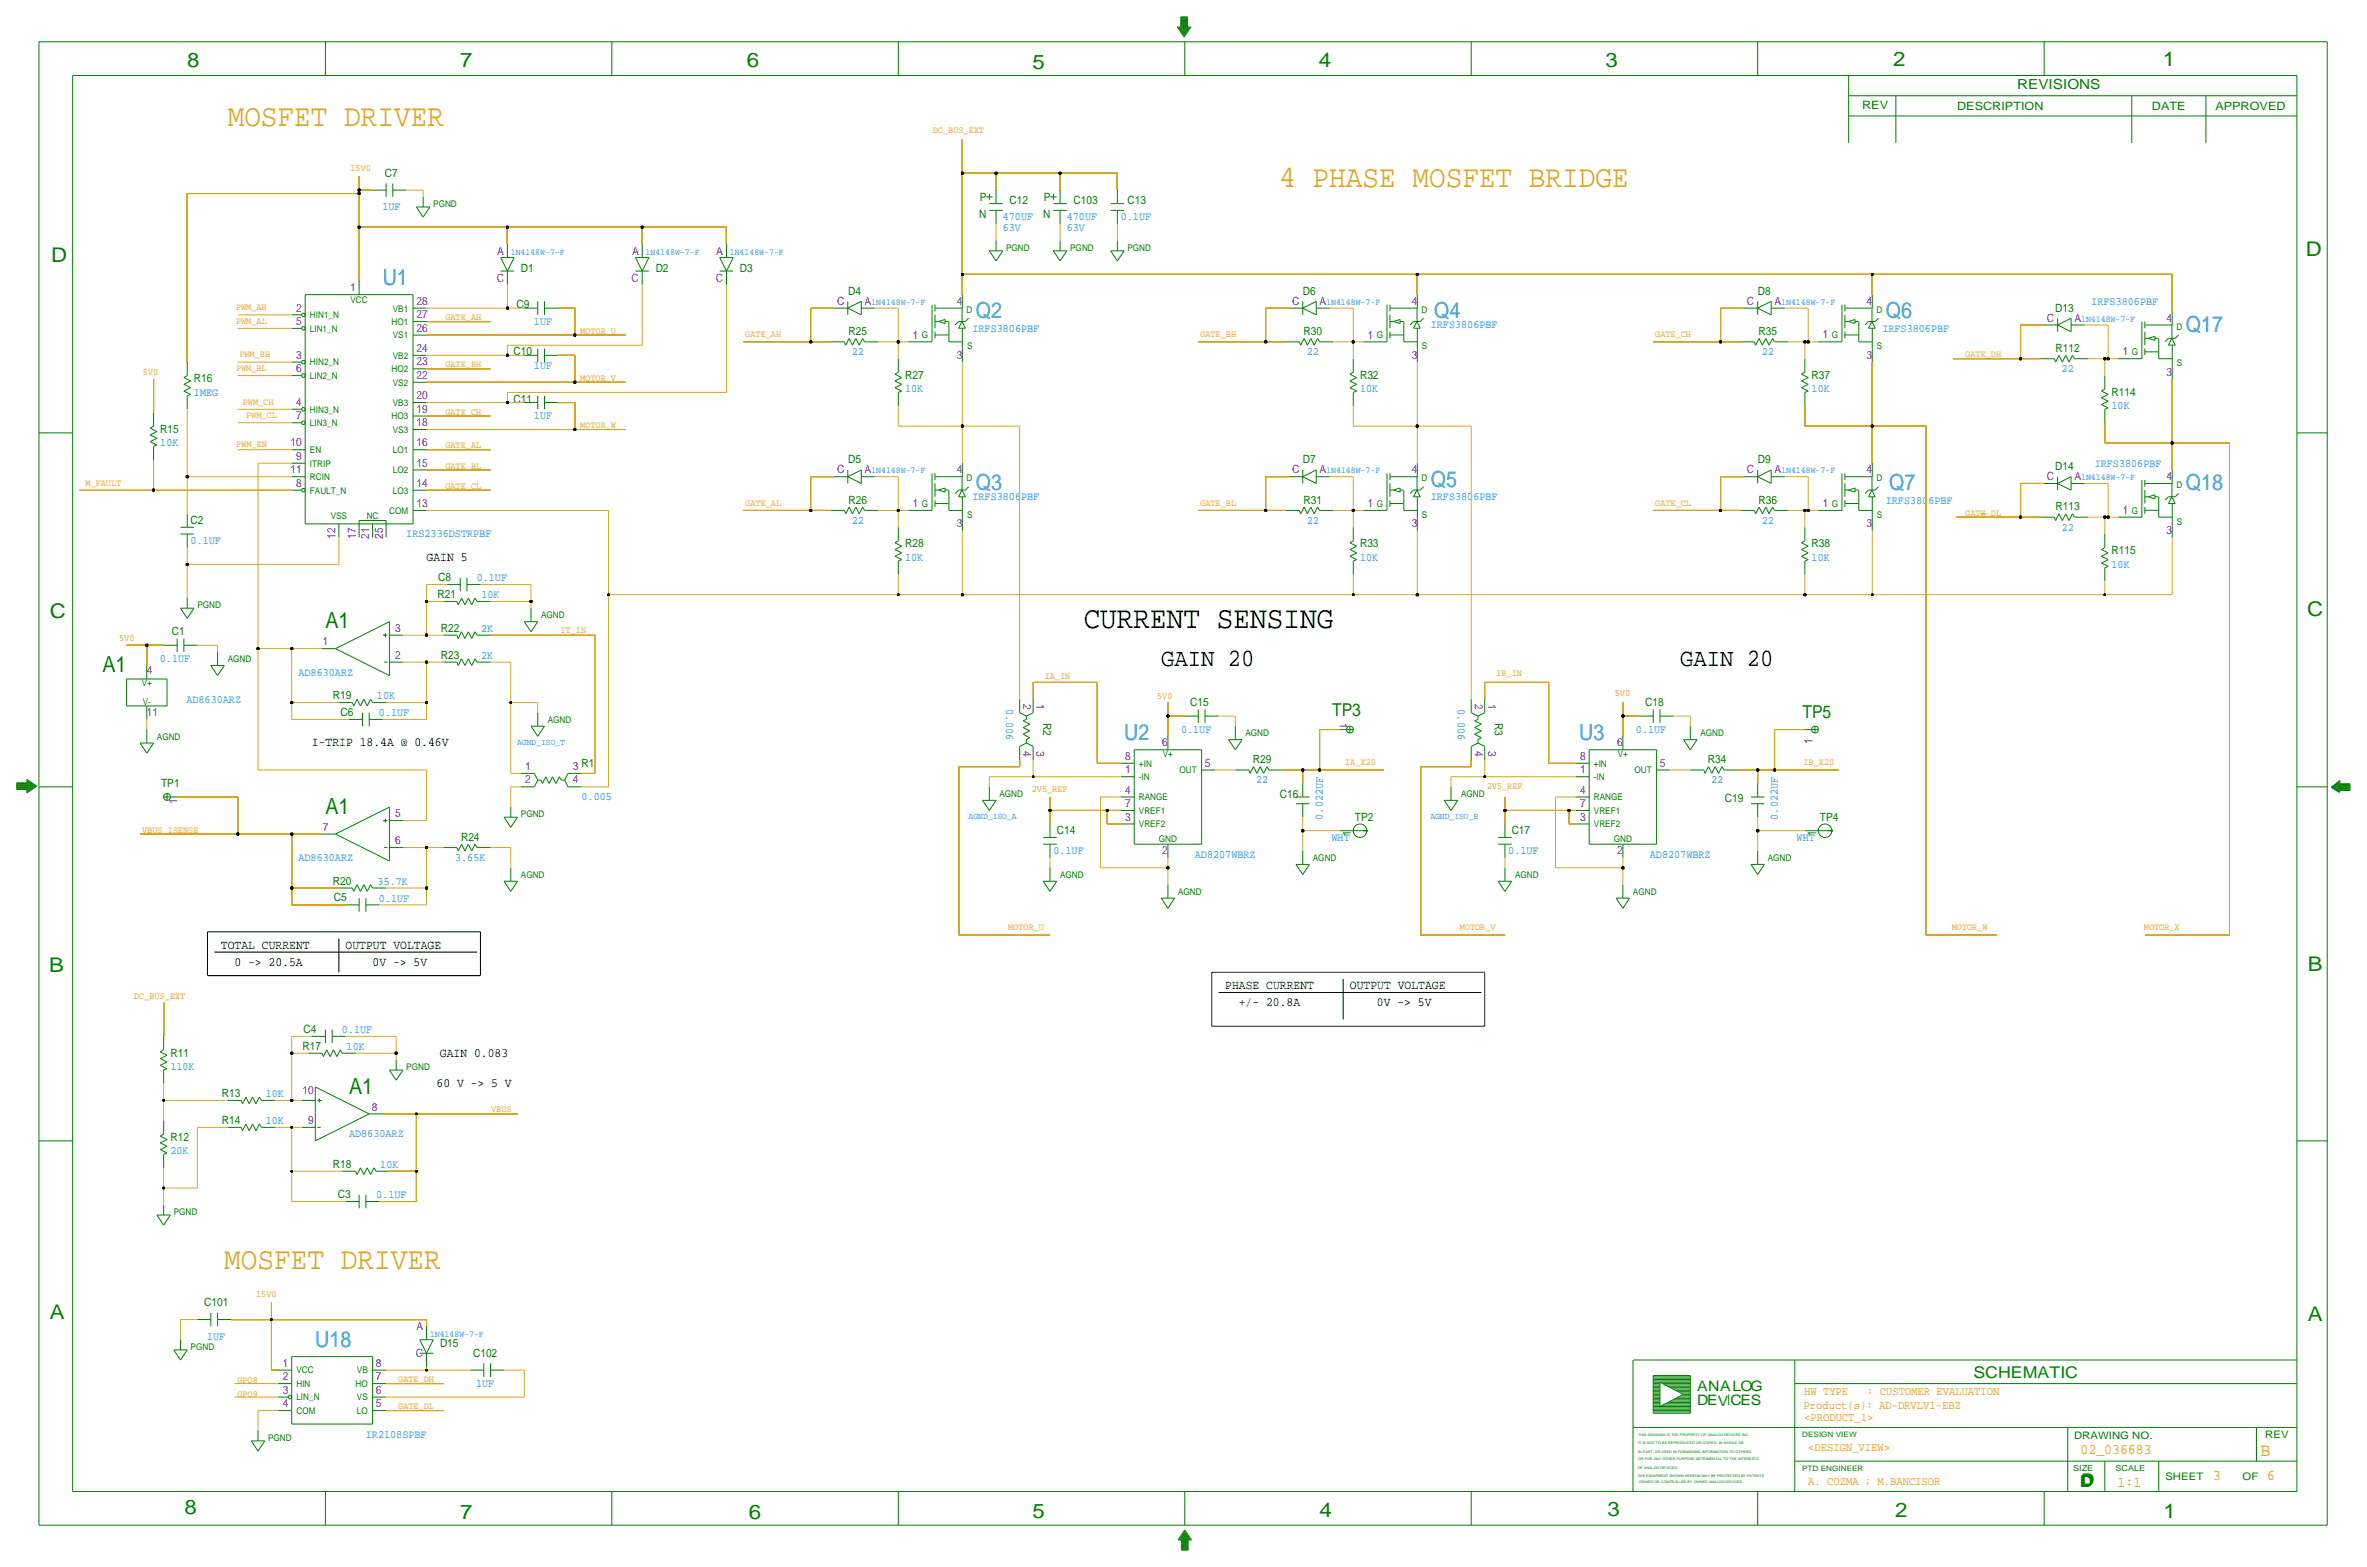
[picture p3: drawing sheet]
<svg xmlns="http://www.w3.org/2000/svg" width="892mm" height="590mm" viewBox="0 0 892 590" stroke-linecap="round" stroke-linejoin="round" font-family="sans-serif">
<defs><g id="words">
<g font-size="11.7">
<text x="85.8" y="47.5">MOSFET DRIVER</text>
<text x="482" y="70.4">4 PHASE MOSFET BRIDGE</text>
<text x="408.4" y="236.7">CURRENT SENSING</text>
<text x="84.5" y="478">MOSFET DRIVER</text>
</g>
<g font-size="9.4">
<text x="437.6" y="250.7">GAIN 20</text>
<text x="633.2" y="250.7">GAIN 20</text>
</g>
<g font-size="8.3">
<text x="144.2" y="107.2">U1</text>
<text x="367.7" y="119.9">Q2</text>
<text x="540.5" y="119.9">Q4</text>
<text x="710.6" y="119.9">Q6</text>
<text x="823.7" y="125">Q17</text>
<text x="367.7" y="184.7">Q3</text>
<text x="539.2" y="183.4">Q5</text>
<text x="711.9" y="184.7">Q7</text>
<text x="823.7" y="184.7">Q18</text>
<text x="122.6" y="236.7">A1</text>
<text x="38.6" y="253.2">A1</text>
<text x="423.6" y="278.6">U2</text>
<text x="595.1" y="278.6">U3</text>
<text x="122.6" y="306.6">A1</text>
<text x="131.5" y="412">A1</text>
<text x="118.8" y="507.2">U18</text>
</g>
<g font-size="7.6">
<text x="70.6" y="25.4">8</text>
<text x="173.4" y="25.4">7</text>
<text x="281.4" y="25.1">6</text>
<text x="389.1" y="26.2">5</text>
<text x="497" y="25.4">4</text>
<text x="605" y="25.1">3</text>
<text x="713.4" y="24.9">2</text>
<text x="815" y="24.9">1</text>
<text x="19.3" y="98.8">D</text>
<text x="868.9" y="96.5">D</text>
<text x="18.8" y="232.7">C</text>
<text x="869.4" y="232.1">C</text>
<text x="869.6" y="365.8">B</text>
<text x="18.5" y="366">B</text>
<text x="18.8" y="496.8">A</text>
<text x="869.6" y="497.6">A</text>
<text x="69.6" y="570.5">8</text>
<text x="173.4" y="572.3">7</text>
<text x="282.2" y="572.3">6</text>
<text x="389.1" y="571.7">5</text>
<text x="497.3" y="571.5">4</text>
<text x="605.7" y="571.2">3</text>
<text x="714.2" y="571.5">2</text>
<text x="815.3" y="572">1</text>
</g>
<text font-size="7" x="851.9" y="548.4">B</text>
<g font-size="6.7">
<text x="502" y="269.7">TP3</text>
<text x="679.2" y="270.5">TP5</text>
</g>
<g font-size="6.1">
<text x="743.7" y="518.9">SCHEMATIC</text>
<text x="783.8" y="560.3">D</text>
<text x="784.3" y="559.8">D</text>
</g>
<g font-size="5.6">
<text x="784" y="547.9">02_036683</text>
<text x="834.1" y="557.5">3</text>
<text x="854.4" y="557.5">6</text>
<text x="798" y="560.1">1:1</text>
</g>
<g font-size="5.4">
<text x="639.5" y="524.2">ANALOG</text>
<text x="639.5" y="529.3">DEV</text>
<text x="652.1" y="529.3">CES</text>
</g>
<text font-size="5.2" x="760.2" y="33.5">REVISIONS</text>
<g font-size="4.8">
<text x="160.7" y="211.3">GAIN 5</text>
<text x="117.6" y="281.2">I-TRIP 18.4A @ 0.46V</text>
<text x="83.3" y="357.4">TOTAL CURRENT</text>
<text x="130.3" y="357.4">OUTPUT VOLTAGE</text>
<text x="88.3" y="363.7">0 -&gt; 20.5A</text>
<text x="140.4" y="363.7">0V -&gt; 5V</text>
<text x="461.7" y="372.6">PHASE CURRENT</text>
<text x="508.7" y="372.6">OUTPUT VOLTAGE</text>
<text x="466.8" y="379">+/- 20.8A</text>
<text x="518.9" y="379">0V -&gt; 5V</text>
<text x="165.8" y="398">GAIN 0.083</text>
<text x="164.5" y="409.4">60 V -&gt; 5 V</text>
</g>
<g font-size="4.4">
<text x="679.9" y="525.5">HW TYPE</text>
<text x="703.6" y="525.5">: CUSTOMER EVALUATION</text>
<text x="679.7" y="530.9">Product(s): AD-DRVLV1-EBZ</text>
<text x="679.9" y="535.2">&lt;PRODUCT_1&gt;</text>
<text x="681.4" y="546.6">&lt;DESIGN_VIEW&gt;</text>
<text x="681.4" y="559.3">A. COZMA ; M.BANCISOR</text>
</g>
<g font-size="4.3">
<text x="701.8" y="41.1">REV</text>
<text x="737.6" y="41.4">DESCRIPTION</text>
<text x="811" y="41.4">DATE</text>
<text x="834.8" y="41.4">APPROVED</text>
<text x="145.1" y="66.6">C7</text>
<text x="393.4" y="75.7">P</text>
<text x="404.6" y="76.7">C103</text>
<text x="424.9" y="76.7">C13</text>
<text x="144.1" y="79.2">1UF</text>
<text x="377.9" y="83.1">470UF</text>
<text x="393.2" y="82.3">N</text>
<text x="402" y="83.1">470UF</text>
<text x="422.4" y="83.1">0.1UF</text>
<text x="377.9" y="86.9">63V</text>
<text x="402" y="86.9">63V</text>
<text x="238.2" y="96.1">A</text>
<text x="269.9" y="96.1">A</text>
<text x="196.3" y="102.5">D1</text>
<text x="238" y="106.3">C</text>
<text x="247.1" y="102.5">D2</text>
<text x="269.7" y="106.3">C</text>
<text x="278.8" y="102.5">D3</text>
<text x="131.9" y="109.7">1</text>
<text x="491" y="111">D6</text>
<text x="111.6" y="117.3">2</text>
<text x="156.9" y="114.8">28</text>
<text x="156.9" y="119.9">27</text>
<text x="194.6" y="116.1">C9</text>
<text x="360.5" y="114.8">4</text>
<text x="486.9" y="114.8">C</text>
<text x="497.3" y="114.8">A</text>
<text x="658.3" y="114.8">C</text>
<text x="668.7" y="114.8">A</text>
<text x="774.4" y="117.3">D13</text>
<text x="788.1" y="114.8">IRFS3806PBF</text>
<text x="111.6" y="122.4">5</text>
<text x="156.9" y="125">26</text>
<text x="201.2" y="122.4">1UF</text>
<text x="539.2" y="123.7">IRFS3806PBF</text>
<text x="709.4" y="125">IRFS3806PBF</text>
<text x="344" y="127.5">1</text>
<text x="662.7" y="126.2">R35</text>
<text x="111.6" y="135.1">3</text>
<text x="156.9" y="132.6">24</text>
<text x="156.9" y="137.7">23</text>
<text x="193.5" y="133.9">C10</text>
<text x="321" y="133.9">22</text>
<text x="360.5" y="135.1">3</text>
<text x="492.4" y="133.9">22</text>
<text x="663.9" y="133.9">22</text>
<text x="774.7" y="132.6">R112</text>
<text x="111.6" y="140.2">6</text>
<text x="156.9" y="142.7">22</text>
<text x="201.2" y="138.9">1UF</text>
<text x="512.5" y="142.7">R32</text>
<text x="682.7" y="142.7">R37</text>
<text x="776.9" y="140.2">22</text>
<text x="73.1" y="144">R16</text>
<text x="73.1" y="149.1">1MEG</text>
<text x="341.1" y="147.8">10K</text>
<text x="512.5" y="147.8">10K</text>
<text x="682.7" y="147.8">10K</text>
<text x="795.7" y="149.1">R114</text>
<text x="111.6" y="152.9">4</text>
<text x="156.9" y="150.4">20</text>
<text x="156.9" y="155.4">19</text>
<text x="193.5" y="151.6">C11</text>
<text x="795.7" y="154.2">10K</text>
<text x="111.6" y="158">7</text>
<text x="156.9" y="160.5">18</text>
<text x="201.2" y="158">1UF</text>
<text x="60.4" y="163.1">R15</text>
<text x="60.4" y="168.1">10K</text>
<text x="109.5" y="168.1">10</text>
<text x="111.6" y="173.2">9</text>
<text x="156.9" y="168.1">16</text>
<text x="109.5" y="178.3">11</text>
<text x="156.9" y="175.8">15</text>
<text x="360.5" y="178.3">4</text>
<text x="486.9" y="178.3">C</text>
<text x="491" y="174.5">D7</text>
<text x="497.3" y="178.3">A</text>
<text x="658.3" y="178.3">C</text>
<text x="662.5" y="174.5">D9</text>
<text x="668.7" y="178.3">A</text>
<text x="703.4" y="178.3">4</text>
<text x="774.4" y="177">D14</text>
<text x="789.4" y="175.8">IRFS3806PBF</text>
<text x="111.6" y="183.4">8</text>
<text x="156.9" y="183.4">14</text>
<text x="156.9" y="191">13</text>
<text x="344" y="191">1</text>
<text x="366.5" y="188.5">IRFS3806PBF</text>
<text x="539.2" y="188.5">IRFS3806PBF</text>
<text x="662.7" y="189.7">R36</text>
<text x="686.9" y="191">1</text>
<text x="710.6" y="189.7">IRFS3806PBF</text>
<text x="71.8" y="197.4">C2</text>
<text x="321" y="197.4">22</text>
<text x="492.4" y="197.4">22</text>
<text x="663.9" y="197.4">22</text>
<text x="774.7" y="192.3">R113</text>
<text x="126.4" y="202.9" transform="rotate(-90 126.4 202.9)">12</text>
<text x="134.1" y="202.9" transform="rotate(-90 134.1 202.9)">17</text>
<text x="139.1" y="202.9" transform="rotate(-90 139.1 202.9)">21</text>
<text x="144.2" y="202.9" transform="rotate(-90 144.2 202.9)">25</text>
<text x="153.1" y="202.4">IRS2336DSTRPBF</text>
<text x="360.5" y="198.6">3</text>
<text x="703.4" y="198.6">3</text>
<text x="776.9" y="199.9">22</text>
<text x="71.8" y="205">0.1UF</text>
<text x="512.5" y="206.2">R33</text>
<text x="682.7" y="206.2">R38</text>
<text x="795.7" y="208.8">R115</text>
<text x="341.1" y="211.3">10K</text>
<text x="512.5" y="211.3">10K</text>
<text x="682.7" y="211.3">10K</text>
<text x="795.7" y="213.9">10K</text>
<text x="165.1" y="218.9">C8</text>
<text x="179.6" y="218.9">0.1UF</text>
<text x="164.8" y="225.3">R21</text>
<text x="181.4" y="225.3">10K</text>
<text x="64.8" y="239.3">C1</text>
<text x="149" y="238">3</text>
<text x="166.1" y="238">R22</text>
<text x="181.3" y="238">2K</text>
<text x="121.6" y="243.1">1</text>
<text x="60.3" y="249.4">0.1UF</text>
<text x="149" y="248.2">2</text>
<text x="166.1" y="248.2">R23</text>
<text x="181.3" y="248.2">2K</text>
<text x="55.3" y="254">4</text>
<text x="112.5" y="254.5">AD8630ARZ</text>
<text x="125.5" y="263.4">R19</text>
<text x="142.1" y="263.4">10K</text>
<text x="55.3" y="269.7">11</text>
<text x="70.2" y="264.7">AD8630ARZ</text>
<text x="128.3" y="269.7">C6</text>
<text x="142.8" y="269.8">0.1UF</text>
<text x="379.2" y="267.2" transform="rotate(90 379.2 267.2)">0.006</text>
<text x="385.6" y="265.1" transform="rotate(90 385.6 265.1)">2</text>
<text x="390.6" y="265.1" transform="rotate(90 390.6 265.1)">1</text>
<text x="448.6" y="265.9">C15</text>
<text x="549.4" y="267.2" transform="rotate(90 549.4 267.2)">0.006</text>
<text x="555.8" y="265.1" transform="rotate(90 555.8 265.1)">2</text>
<text x="560.8" y="265.1" transform="rotate(90 560.8 265.1)">1</text>
<text x="504.9" y="272.2" transform="rotate(90 504.9 272.2)">1</text>
<text x="445.1" y="276.1">0.1UF</text>
<text x="616.5" y="276.1">0.1UF</text>
<text x="683.1" y="280.4" transform="rotate(-90 683.1 280.4)">1</text>
<text x="385.6" y="283" transform="rotate(90 385.6 283)">4</text>
<text x="390.6" y="283" transform="rotate(90 390.6 283)">3</text>
<text x="472.2" y="287.5">R29</text>
<text x="555.8" y="283" transform="rotate(90 555.8 283)">4</text>
<text x="560.8" y="283" transform="rotate(90 560.8 283)">3</text>
<text x="60.7" y="296.4">TP1</text>
<text x="473.4" y="295.1">22</text>
<text x="644.8" y="295.1">22</text>
<text x="66.8" y="302.9" transform="rotate(-90 66.8 302.9)">1</text>
<text x="219.2" y="301.5">0.005</text>
<text x="482.3" y="300.7">C16</text>
<text x="650" y="302">C19</text>
<text x="149" y="307.8">5</text>
<text x="498.6" y="308.8" transform="rotate(-90 498.6 308.8)">0.022UF</text>
<text x="510.6" y="309.1">TP2</text>
<text x="670" y="308.8" transform="rotate(-90 670 308.8)">0.022UF</text>
<text x="121.6" y="312.9">7</text>
<text x="398.2" y="314.2">C14</text>
<text x="501.8" y="316.7">WHT</text>
<text x="509.1" y="315.1" transform="rotate(-90 509.1 315.1)">1</text>
<text x="569.7" y="314.2">C17</text>
<text x="677" y="316.7">WHT</text>
<text x="684.3" y="315.1" transform="rotate(-90 684.3 315.1)">1</text>
<text x="149" y="318">6</text>
<text x="397" y="321.8">0.1UF</text>
<text x="450.3" y="323.1">AD8207WBRZ</text>
<text x="568.4" y="321.8">0.1UF</text>
<text x="621.7" y="323.1">AD8207WBRZ</text>
<text x="112.5" y="324.4">AD8630ARZ</text>
<text x="171.5" y="324.4">3.65K</text>
<text x="142.3" y="333.2">35.7K</text>
<text x="125.8" y="339.6">C5</text>
<text x="142.8" y="339.6">0.1UF</text>
<text x="114.3" y="389.1">C4</text>
<text x="128.8" y="389.1">0.1UF</text>
<text x="114" y="395.5">R17</text>
<text x="130.6" y="395.5">10K</text>
<text x="64.2" y="403.1">110K</text>
<text x="100.1" y="413.3">10K</text>
<text x="100.1" y="423.4">10K</text>
<text x="131.5" y="428.5">AD8630ARZ</text>
<text x="64.2" y="434.8">20K</text>
<text x="143.3" y="439.9">10K</text>
<text x="141.8" y="451.4">0.1UF</text>
<text x="76.9" y="492">C101</text>
<text x="78" y="504.7">1UF</text>
<text x="165.8" y="507.2">D15</text>
<text x="106.5" y="514.9">1</text>
<text x="141.7" y="514.9">8</text>
<text x="178.3" y="511">C102</text>
<text x="106.5" y="519.9">2</text>
<text x="141.7" y="519.9">7</text>
<text x="106.5" y="525">3</text>
<text x="141.7" y="525">6</text>
<text x="179.4" y="522.5">1UF</text>
<text x="106.5" y="530.1">4</text>
<text x="141.7" y="530.1">5</text>
<text x="137.9" y="541.5">IR2108SPBF</text>
</g>
<g font-size="4.3" fill="#008000">
<text x="369.2" y="75.7">P</text>
<text x="380.4" y="76.7">C12</text>
<text x="369" y="82.3">N</text>
<text x="319.6" y="111">D4</text>
<text x="662.5" y="111">D8</text>
<text x="319.8" y="126.2">R25</text>
<text x="491.2" y="126.2">R30</text>
<text x="341.1" y="142.7">R27</text>
<text x="319.6" y="174.5">D5</text>
<text x="319.8" y="189.7">R26</text>
<text x="491.2" y="189.7">R31</text>
<text x="341.1" y="206.2">R28</text>
<text x="620" y="265.9">C18</text>
<text x="393.1" y="272.3" transform="rotate(90 393.1 272.3)">R2</text>
<text x="563.3" y="272.3" transform="rotate(90 563.3 272.3)">R3</text>
<text x="643.6" y="287.5">R34</text>
<text x="219.2" y="288.8">R1</text>
<text x="685.8" y="309.1">TP4</text>
<text x="173.7" y="316.7">R24</text>
<text x="125.5" y="333.2">R20</text>
<text x="64.2" y="398">R11</text>
<text x="83.6" y="413.3">R13</text>
<text x="83.6" y="423.4">R14</text>
<text x="64.2" y="429.8">R12</text>
<text x="125.5" y="439.9">R18</text>
<text x="127.3" y="451.4">C3</text>
</g>
<g font-size="4.3" fill="#9400d3">
<text x="187.4" y="96.1">A</text>
<text x="187.2" y="106.3">C</text>
<text x="315.4" y="114.8">C</text>
<text x="325.8" y="114.8">A</text>
<text x="532" y="114.8">4</text>
<text x="703.4" y="114.8">4</text>
<text x="771.4" y="121.2">C</text>
<text x="781.8" y="121.2">A</text>
<text x="816.5" y="121.2">4</text>
<text x="515.5" y="127.5">1</text>
<text x="686.9" y="127.5">1</text>
<text x="532" y="135.1">3</text>
<text x="703.4" y="135.1">3</text>
<text x="799.9" y="133.9">1</text>
<text x="816.5" y="141.5">3</text>
<text x="315.4" y="178.3">C</text>
<text x="325.8" y="178.3">A</text>
<text x="532" y="178.3">4</text>
<text x="771.4" y="180.9">C</text>
<text x="781.8" y="180.9">A</text>
<text x="816.5" y="180.9">4</text>
<text x="515.5" y="191">1</text>
<text x="799.9" y="193.6">1</text>
<text x="532" y="198.6">3</text>
<text x="816.5" y="201.2">3</text>
<text x="438" y="281.2">6</text>
<text x="609.5" y="281.2">6</text>
<text x="424" y="286.3">8</text>
<text x="595.5" y="286.3">8</text>
<text x="198" y="290.1">1</text>
<text x="215.8" y="290.1">3</text>
<text x="424" y="291.4">1</text>
<text x="454.1" y="288.8">5</text>
<text x="595.5" y="291.3">1</text>
<text x="625.5" y="288.8">5</text>
<text x="198" y="295.1">2</text>
<text x="215.8" y="295.1">4</text>
<text x="424" y="299">4</text>
<text x="595.5" y="299">4</text>
<text x="424" y="304.1">7</text>
<text x="595.5" y="304">7</text>
<text x="424" y="309.1">3</text>
<text x="595.5" y="309.1">3</text>
<text x="438" y="321.8">2</text>
<text x="609.5" y="321.8">2</text>
<text x="114.1" y="412">10</text>
<text x="140.1" y="418.4">8</text>
<text x="116.2" y="423.4">9</text>
<text x="156.9" y="500.9">A</text>
<text x="156.7" y="511">C</text>
</g>
<text font-size="4.3" fill="#0080ff" x="366.5" y="125">IRFS3806PBF</text>
<g font-size="3.9">
<text x="781.6" y="542.1">DRAWING NO.</text>
<text x="853.6" y="541.8">REV</text>
<text x="816" y="557.4">SHEET</text>
<text x="845.1" y="557.5">OF</text>
</g>
<g font-size="3.6">
<text x="351.5" y="50">DC_BUS_EXT</text>
<text x="132.1" y="64.4">15V0</text>
<text x="88.9" y="116.8">PWM_AH</text>
<text x="88.9" y="121.9">PWM_AL</text>
<text x="167.8" y="120.7">GATE_AH</text>
<text x="218.6" y="125.7">MOTOR_U</text>
<text x="280.9" y="127">GATE_AH</text>
<text x="452.3" y="127">GATE_BH</text>
<text x="623.8" y="127">GATE_CH</text>
<text x="90.2" y="134.6">PWM_BH</text>
<text x="740.6" y="134.6">GATE_DH</text>
<text x="53.8" y="141.3">5V0</text>
<text x="88.9" y="139.7">PWM_BL</text>
<text x="167.8" y="138.4">GATE_BH</text>
<text x="218.6" y="143.5">MOTOR_V</text>
<text x="91.5" y="152.4">PWM_CH</text>
<text x="92.8" y="157.5">PWM_CL</text>
<text x="167.8" y="156.2">GATE_CH</text>
<text x="218.6" y="161.3">MOTOR_W</text>
<text x="89" y="168.4">PWM_EN</text>
<text x="167.8" y="168.9">GATE_AL</text>
<text x="167.8" y="176.5">GATE_BL</text>
<text x="32.2" y="183">M_FAULT</text>
<text x="167.8" y="184.2">GATE_CL</text>
<text x="280.9" y="190.5">GATE_AL</text>
<text x="452.3" y="190.5">GATE_BL</text>
<text x="623.8" y="190.5">GATE_CL</text>
<text x="740.6" y="194.3">GATE_DL</text>
<text x="211.2" y="238.3">IT_IN</text>
<text x="44.9" y="241.6">5V0</text>
<text x="393.7" y="255.8">IA_IN</text>
<text x="563.9" y="254.6">IB_IN</text>
<text x="436.1" y="263.2">5V0</text>
<text x="608.5" y="262.3">5V0</text>
<text x="506.9" y="288.3">IA_X20</text>
<text x="679.7" y="288.3">IB_X20</text>
<text x="388.8" y="298.4">2V5_REF</text>
<text x="560.3" y="297.2">2V5_REF</text>
<text x="53.5" y="313.7">VBUS_ISENSE</text>
<text x="379.9" y="350.5">MOTOR_U</text>
<text x="550.1" y="350.5">MOTOR_V</text>
<text x="735.5" y="350.5">MOTOR_W</text>
<text x="807.9" y="350.5">MOTOR_X</text>
<text x="50.5" y="376.4">DC_BUS_EXT</text>
<text x="185.1" y="419">VBUS</text>
<text x="96.5" y="488.6">15V0</text>
<text x="89.5" y="521.1">GPO8</text>
<text x="150.1" y="520.7">GATE_DH</text>
<text x="89.5" y="526.2">GPO9</text>
<text x="150.1" y="530.9">GATE_DL</text>
</g>
<g font-size="3.5">
<text x="163.3" y="77.9">PGND</text>
<text x="379.2" y="94.4">PGND</text>
<text x="403.3" y="94.4">PGND</text>
<text x="424.9" y="94.4">PGND</text>
<text x="192.5" y="96.1">1N4148W-7-F</text>
<text x="243.3" y="96.1">1N4148W-7-F</text>
<text x="275" y="96.1">1N4148W-7-F</text>
<text x="116.8" y="119.9">HIN1_N</text>
<text x="132.1" y="114">VCC</text>
<text x="148" y="117.3">VB1</text>
<text x="328.4" y="114.8">1N4148W-7-F</text>
<text x="364.2" y="117.9">D</text>
<text x="499.8" y="114.8">1N4148W-7-F</text>
<text x="671.3" y="114.8">1N4148W-7-F</text>
<text x="116.8" y="125">LIN1_N</text>
<text x="147.5" y="122.4">HO1</text>
<text x="784.3" y="121.2">1N4148W-7-F</text>
<text x="820.2" y="124.2">D</text>
<text x="148" y="127.5">VS1</text>
<text x="347.4" y="127.5">G</text>
<text x="364.4" y="131.6">S</text>
<text x="518.9" y="127.5">G</text>
<text x="690.3" y="127.5">G</text>
<text x="116.8" y="137.7">HIN2_N</text>
<text x="148" y="135.1">VB2</text>
<text x="803.4" y="133.9">G</text>
<text x="820.4" y="137.9">S</text>
<text x="116.8" y="142.8">LIN2_N</text>
<text x="147.5" y="140.2">HO2</text>
<text x="148" y="145.3">VS2</text>
<text x="116.8" y="155.4">HIN3_N</text>
<text x="148" y="152.9">VB3</text>
<text x="116.8" y="160.5">LIN3_N</text>
<text x="147.5" y="158">HO3</text>
<text x="148" y="163.1">VS3</text>
<text x="116.8" y="170.7">EN</text>
<text x="148" y="170.7">LO1</text>
<text x="116.8" y="175.8">ITRIP</text>
<text x="148" y="178.3">LO2</text>
<text x="328.4" y="178.3">1N4148W-7-F</text>
<text x="499.8" y="178.3">1N4148W-7-F</text>
<text x="671.3" y="178.3">1N4148W-7-F</text>
<text x="116.8" y="180.8">RCIN</text>
<text x="116.8" y="185.9">FAULT_N</text>
<text x="148" y="185.9">LO3</text>
<text x="364.2" y="181.4">D</text>
<text x="784.3" y="180.8">1N4148W-7-F</text>
<text x="820.2" y="183.9">D</text>
<text x="347.4" y="191">G</text>
<text x="518.9" y="191">G</text>
<text x="690.3" y="191">G</text>
<text x="124.6" y="195.6">VSS</text>
<text x="138.2" y="195.6">NC</text>
<text x="146.7" y="193.5">COM</text>
<text x="364.4" y="195.1">S</text>
<text x="803.4" y="193.5">G</text>
<text x="820.4" y="197.6">S</text>
<text x="74.4" y="229.1">PGND</text>
<text x="203.9" y="232.9">AGND</text>
<text x="85.8" y="249.4">AGND</text>
<text x="53.4" y="258.3">V+</text>
<text x="53.8" y="265.4">V-</text>
<text x="206.5" y="272.3">AGND</text>
<text x="59.1" y="278.6">AGND</text>
<text x="469.3" y="277.4">AGND</text>
<text x="640.8" y="277.4">AGND</text>
<text x="438.2" y="285.2">V+</text>
<text x="609.7" y="285.2">V+</text>
<text x="429.2" y="293.9">-IN</text>
<text x="429.2" y="288.8">+IN</text>
<text x="444.5" y="291.3">OUT</text>
<text x="600.7" y="293.9">-IN</text>
<text x="600.7" y="288.8">+IN</text>
<text x="616" y="291.3">OUT</text>
<text x="376.6" y="300.2">AGND</text>
<text x="429.2" y="301.5">RANGE</text>
<text x="550.6" y="300.2">AGND</text>
<text x="600.7" y="301.5">RANGE</text>
<text x="196.3" y="307.8">PGND</text>
<text x="429.2" y="311.7">VREF2</text>
<text x="429.2" y="306.6">VREF1</text>
<text x="600.7" y="311.7">VREF2</text>
<text x="600.7" y="306.6">VREF1</text>
<text x="436.7" y="317.2">GND</text>
<text x="608.2" y="317.2">GND</text>
<text x="494.7" y="324.4">AGND</text>
<text x="666.2" y="324.4">AGND</text>
<text x="196.3" y="330.7">AGND</text>
<text x="399.5" y="330.7">AGND</text>
<text x="570.9" y="330.7">AGND</text>
<text x="443.9" y="337.1">AGND</text>
<text x="615.4" y="337.1">AGND</text>
<text x="153.1" y="403">PGND</text>
<text x="65.5" y="457.7">PGND</text>
<text x="162" y="503.8">1N4148W-7-F</text>
<text x="71.8" y="508.5">PGND</text>
<text x="111.7" y="517.4">VCC</text>
<text x="134.5" y="517.4">VB</text>
<text x="111.7" y="527.6">LIN_N</text>
<text x="111.7" y="522.5">HIN</text>
<text x="134" y="522.5">HO</text>
<text x="134.5" y="527.6">VS</text>
<text x="111.7" y="532.6">COM</text>
<text x="134.5" y="532.6">LO</text>
<text x="101" y="542.7">PGND</text>
</g>
<g font-size="3.5" fill="#008000">
<text x="535.7" y="117.9">D</text>
<text x="707.1" y="117.9">D</text>
<text x="535.9" y="131.6">S</text>
<text x="707.3" y="131.6">S</text>
<text x="535.7" y="181.4">D</text>
<text x="707.1" y="181.4">D</text>
<text x="535.9" y="195.1">S</text>
<text x="707.3" y="195.1">S</text>
</g>
<g font-size="3.4">
<text x="194.9" y="280.7">AGND_ISO_T</text>
<text x="365" y="308.6">AGND_ISO_A</text>
<text x="539" y="308.6">AGND_ISO_B</text>
</g>
<g font-size="3.1">
<text x="781.3" y="554">SIZE</text>
<text x="797.3" y="554">SCALE</text>
</g>
<g font-size="2.8">
<text x="679.1" y="541.3">DESIGN VIEW</text>
<text x="679.1" y="554">PTD ENGINEER</text>
</g>
<g font-size="1.3">
<text x="617.3" y="541.1">THIS DRAWING IS THE PROPERTY OF ANALOG DEVICES INC.</text>
<text x="617.3" y="543.9">IT IS NOT TO BE REPRODUCED OR COPIED, IN WHOLE OR</text>
<text x="617.3" y="547.2">IN PART, OR USED IN FURNISHING INFORMATION TO OTHERS,</text>
<text x="617.3" y="550">OR FOR ANY OTHER PURPOSE DETRIMENTAL TO THE INTERESTS</text>
<text x="617.2" y="553.2">OF ANALOG DEVICES.</text>
<text x="617.2" y="556.3">THE EQUIPMENT SHOWN HEREON MAY BE PROTECTED BY PATENTS</text>
<text x="617.7" y="558.8">OWNED OR CONTROLLED BY OWNED ANALOG DEVICES.</text>
</g>
</g></defs>
<!-- layer: Print Layer -->
<g fill="none" stroke="#000" stroke-width=".38">
<path d="M14.7 15.7v558.8zM14.7 15.7h862.3zM122.6 15.7v12.7zM230.6 15.7v12.7zM338.5 15.7v12.7zM443.7 10.2h1.3zM443.7 10.2l2.5 3.8zM444.2 10.4h1zM444.2 10.4l2 3.1zM444.7 10.7h.8zM444.7 10.7l1.5 2.3zM445 6.3v3.9z"/>
<path d="M445 6.3h2.5zM445.2 6.6v3.8zM445.2 6.6h2zM445.2 10.9h.5zM445.2 10.9l1 1.5zM445.5 6.9v3.8zM445.5 6.9h1.5zM445.7 11.2h.3zM445.7 7.1v3.8zM445.7 7.1h1zM445.7 11.2l.5 .7zM446 7.4v3.8z"/>
<path d="M446 7.4h.5zM446.2 7.6v4.1zM446.5 11.2h.2zM446.5 7.4v3.8zM446.5 15.7v12.7zM446.7 10.9h.5zM446.7 11.2l-.5 .7zM446.7 7.1v3.8zM447 10.7h.8zM447 6.9v3.8zM447.2 10.4h1.1zM447.2 6.6v3.8z"/>
<path d="M447.2 10.9l-1 1.5zM447.5 10.2h1.3zM447.5 6.4v3.8zM447.8 10.7l-1.6 2.3zM448.3 10.4l-2.1 3.1zM448.8 10.2l-2.6 3.8zM554.4 15.7v12.7zM662.4 15.7v12.7zM770.3 15.7v12.7zM877 15.7v558.8zM27.4 28.4v533.4zM27.4 28.4h838.2z"/>
<path d="M696.7 36.1h168.9zM696.7 28.4v25.4zM714.5 36.1v17.7zM803.4 36.1v17.7zM831.3 36.1v17.7zM865.6 28.4v533.4zM362.7 52.6v12.7zM696.7 43.7h168.9zM70.6 72.9h64.7zM70.6 72.9v63.5zM135.3 71.6h5.1zM135.3 66.5v5.1z"/>
<path d="M135.3 71.6v1.3zM135.3 72.9v12.7zM140.4 71.6h5.1zM145.5 69.1v5.1zM148 71.6h5.1zM148 69.1v5.1zM153.1 71.6h6.4zM156.9 78h5.1zM156.9 78l2.6 3.8zM159.5 71.6v2.6zM159.5 74.2v3.8zM162 78l-2.5 3.8z"/>
<path d="M362.7 65.3h12.7zM362.7 65.3v38.1zM371.6 74.2h2.5zM372.8 72.9v2.5zM372.8 76.7h5.1zM372.8 79.2h5.1zM375.4 79.2v5.1zM375.4 71.6v5.1zM375.4 65.3h24.1zM375.4 65.3v6.3zM395.7 74.2h2.5zM397 72.9v2.5z"/>
<path d="M397 76.7h5zM397 79.2h5zM399.5 79.2v5.1zM399.5 71.6v5.1zM399.5 65.3h21.6zM399.5 65.3v6.3zM418.5 76.7h5.1zM418.5 79.2h5.1zM421.1 65.3v6.3zM421.1 79.2v5.1zM421.1 71.6v5.1zM135.3 85.6h55.9z"/>
<path d="M135.3 85.6v20.3zM188.7 97l2.5 5.1zM188.7 97h5.1zM191.2 91.9v5.1zM191.2 85.6h50.8zM191.2 85.6v6.3zM193.8 97l-2.6 5.1zM239.5 97l2.5 5.1zM239.5 97h5.1zM242 91.9v5.1zM242 85.6h31.8zM242 85.6v6.3z"/>
<path d="M244.6 97l-2.6 5.1zM271.2 97l2.6 5.1zM271.2 97h5.1zM273.8 91.9v5.1zM273.8 85.6v6.3zM276.3 97l-2.5 5.1zM372.8 94.5h5.1zM372.8 94.5l2.6 3.8zM375.4 84.3v6.4zM375.4 90.7v3.8zM377.9 94.5l-2.5 3.8zM397 94.5h5z"/>
<path d="M397 94.5l2.5 3.8zM399.5 90.7v3.8zM399.5 84.3v6.4zM402 94.5l-2.5 3.8zM418.5 94.5h5.1zM418.5 94.5l2.6 3.8zM421.1 84.3v6.4zM421.1 90.7v3.8zM423.6 94.5l-2.5 3.8zM89.6 118.6h20.3zM109.9 118.6h3.8zM115 111h40.7z"/>
<path d="M115 111v86.4zM135.3 105.9v5.1zM155.7 116.1h5zM155.7 111v86.4zM160.7 116.1h30.5zM188.7 102.1h5.1zM191.2 102.1v5.1zM191.2 107.2v8.9zM191.2 116.1h6.4zM197.6 116.1h5zM202.6 113.5v5.1zM205.2 116.1h5.1z"/>
<path d="M205.2 113.5v5.1zM210.3 116.1h6.3zM216.6 116.1v10.1zM239.5 102.1h5.1zM242 102.1v5.1zM242 107.2v22.8zM271.2 102.1h5.1zM273.8 102.1v5.1zM273.8 107.2v40.6zM305.5 116.1v12.7zM305.5 116.1h8.9zM314.4 116.1h5.1z"/>
<path d="M319.5 116.1l5.1-2.6zM319.5 113.5v5.1zM319.5 116.1l5.1 2.5zM324.6 113.5v5.1zM324.6 116.1h5zM329.6 116.1h8.9zM338.5 116.1v12.7zM351.2 114.8v1.3zM351.2 116.1v10.1zM352.3 118.6v5zM352.3 114.8v2.5zM352.5 116.1h10.2z"/>
<path d="M362.6 116.1v5.1zM362.7 111v5.1zM362.7 103.4h171.4zM362.7 103.4v7.6zM477 116.1h8.9zM477 116.1v12.7zM485.9 116.1h5zM490.9 116.1l5.1-2.6zM490.9 113.5v5.1zM490.9 116.1l5.1 2.5zM496 113.5v5.1zM496 116.1h5.1z"/>
<path d="M501.1 116.1h8.9zM510 116.1v12.7zM522.7 114.8v1.3zM522.7 116.1v10.1zM523.8 118.6v5zM523.8 114.8v2.5zM524 116.1h10.1zM534 116.1v5.1zM534.1 103.4h171.5zM534.1 103.4v7.6zM534.1 111v5.1zM648.4 116.1h8.9z"/>
<path d="M648.4 116.1v12.7zM657.3 116.1h5.1zM662.4 113.5v5.1zM662.4 116.1l5.1-2.6zM662.4 116.1l5.1 2.5zM667.5 113.5v5.1zM667.5 116.1h5zM672.5 116.1h8.9zM681.4 116.1v12.7zM694.1 114.8v1.3zM694.1 116.1v10.1zM695.2 118.6v5z"/>
<path d="M695.2 114.8v2.5zM695.4 116.1h10.2zM705.5 116.1v5.1zM705.6 103.4h113zM705.6 103.4v7.6zM705.6 111v5.1zM775.4 119.9v5.1zM780.5 119.9v5.1zM818.6 117.3v5.1zM818.6 103.4v13.9zM70.6 136.4v5.1zM89.6 136.4h20.3z"/>
<path d="M89.6 123.7h20.3zM109.9 123.7h3.8zM109.9 136.4h3.8zM155.7 121.2h5zM155.7 126.2h5zM155.7 133.9h5zM155.7 138.9h5zM160.7 121.2h24.2zM160.7 138.9h24.2zM160.7 133.9h30.5zM160.7 126.2h55.9zM191.2 130v3.9z"/>
<path d="M191.2 130h50.8zM191.2 133.9h6.4zM197.6 133.9h5zM202.6 131.3v5.1zM205.2 133.9h5.1zM205.2 131.3v5.1zM210.3 133.9h6.3zM216.6 126.2h19.1zM216.6 133.9v10.1zM280.1 128.8h25.4zM305.5 128.8h7.6zM313.1 128.8h5.1z"/>
<path d="M318.2 128.8l.5 1.2zM320 127.5l-1.3 2.5zM320 127.5l1.3 2.5zM322.5 127.5l1.3 2.5zM322.5 127.5l-1.2 2.5zM325.1 127.5l-1.3 2.5zM325.1 127.5l.7 1.3zM325.8 128.8h5.1zM330.9 128.8h7.6zM338.5 135.1v5.1zM338.5 128.8h3.8zM338.5 128.8v6.3z"/>
<path d="M342.3 128.8h5.1zM347.4 128.8h3.8zM351.2 126.2v2.6zM352.3 124.9v2.6zM352.3 121.1h1.3zM352.3 126.2h5.1zM353.6 121.1l2.6-.8zM353.6 121.1l2.6 .8zM356.2 120.3v1.6zM356.2 121.1h1.2zM357.6 128.8h5.1zM357.6 121.2v7.6z"/>
<path d="M360 122.4l1.2-1.3zM361.2 123.6h2.6zM361.2 121.1h2.6zM362.5 121.1l1.3 2.5zM362.5 121.1l-1.3 2.5zM362.7 131.3v5.1zM362.7 123.7v7.6zM362.7 136.4v24.1zM363.8 121.1l1.2-1.3zM451.6 128.8h25.4zM477 128.8h7.6zM484.6 128.8h5.1z"/>
<path d="M489.7 128.8l.5 1.2zM491.4 127.5l-1.2 2.5zM491.4 127.5l1.3 2.5zM494 127.5l1.2 2.5zM494 127.5l-1.3 2.5zM496.5 127.5l-1.3 2.5zM496.5 127.5l.8 1.3zM497.3 128.8h5.1zM502.4 128.8h7.6zM510 128.8v6.3zM510 135.1v5.1zM510 128.8h3.8z"/>
<path d="M513.8 128.8h5.1zM518.9 128.8h3.8zM522.7 126.2v2.6zM523.8 124.9v2.6zM523.8 121.1h1.3zM523.8 126.2h5.1zM525.1 121.1l2.5-.8zM525.1 121.1l2.5 .8zM527.6 120.3v1.6zM527.6 121.1h1.3zM529 128.8h5.1zM529 121.2v7.6z"/>
<path d="M531.4 122.4l1.3-1.3zM532.7 123.6h2.5zM532.7 121.1h2.5zM534 121.1l1.2 2.5zM534 121.1l-1.3 2.5zM534.1 136.4v24.1zM534.1 131.3v5.1zM534.1 123.7v7.6zM535.2 121.1l1.3-1.3zM623 128.8h25.4zM648.4 128.8h7.6zM656 128.8h5.1z"/>
<path d="M661.1 128.8l.5 1.2zM662.9 127.5l-1.3 2.5zM662.9 127.5l1.3 2.5zM665.4 127.5l1.3 2.5zM665.4 127.5l-1.2 2.5zM668 127.5l-1.3 2.5zM668 127.5l.7 1.3zM668.7 128.8h5.1zM673.8 128.8h6.4zM680.2 128.8h1.2zM680.2 128.8v6.3zM680.2 135.1v5.1z"/>
<path d="M681.4 128.8h3.8zM685.2 128.8h5.1zM690.3 128.8h3.8zM694.1 126.2v2.6zM695.2 124.9v2.6zM695.2 121.1h1.3zM695.2 126.2h5.1zM696.5 121.1l2.6-.8zM696.5 121.1l2.6 .8zM699.1 120.3v1.6zM699.1 121.1h1.2zM700.5 128.8h5.1z"/>
<path d="M700.5 121.2v7.6zM702.9 122.4l1.2-1.3zM704.1 123.6h2.6zM704.1 121.1h2.6zM705.4 121.1l1.3 2.5zM705.4 121.1l-1.3 2.5zM705.6 136.4v24.1zM705.6 131.3v5.1zM705.6 123.7v7.6zM706.7 121.1l1.2-1.3zM736 135.1h25.4zM761.4 122.4h8.9z"/>
<path d="M761.4 122.4v12.7zM761.4 135.1h7.7zM769.1 135.1h5zM770.3 122.4h5.1zM774.1 135.1l.5 1.3zM775.4 122.4l5.1-2.5zM775.4 122.4l5.1 2.6zM775.9 133.9l-1.3 2.5zM775.9 133.9l1.3 2.5zM778.5 133.9l1.2 2.5zM778.5 133.9l-1.3 2.5zM780.5 122.4h5.1z"/>
<path d="M781 133.9l-1.3 2.5zM781 133.9l.8 1.2zM781.8 135.1h5zM785.6 122.4h8.9zM786.8 135.1h6.4zM793.2 135.1v6.4zM793.2 135.1h1.3zM794.5 135.1h3.8zM794.5 122.4v12.7zM798.3 135.1h5.1zM803.4 135.1h3.8zM807.2 121.2v1.2z"/>
<path d="M807.2 132.6v2.5zM807.2 122.4v10.2zM808.3 124.9v5.1zM808.3 131.3v2.5zM808.3 121.1v2.5zM808.3 127.5h1.2zM808.3 132.5h5.1zM808.4 122.4h10.2zM809.5 127.5l2.6-.8zM809.5 127.5l2.6 .7zM812.1 126.7v1.5zM812.1 127.5h1.3z"/>
<path d="M813.5 135.1h5.1zM813.5 127.5v7.6zM815.9 128.7l1.3-1.2zM817.2 130h2.5zM817.2 127.5h2.5zM818.4 127.5l1.3 2.5zM818.4 127.5l-1.2 2.5zM818.5 122.4v5.1zM818.6 137.7v5zM818.6 130v7.7zM819.7 127.5l1.3-1.3zM57.9 155.4v5.1z"/>
<path d="M57.9 142.7v12.7zM69.3 142.2l1.3-.7zM69.3 142.2l2.5 1.3zM69.3 144.8l2.5-1.3zM69.3 144.8l2.5 1.3zM69.3 147.3l2.5-1.2zM69.3 147.3l2.5 1.3zM70.6 149.1v5.1zM70.6 149.1l1.2-.5zM70.6 154.2v25.4zM89.6 141.5h20.3zM89.6 159.3h20.3z"/>
<path d="M89.6 154.2h20.3zM109.9 159.3h3.8zM109.9 141.5h3.8zM109.9 154.2h3.8zM155.7 144h5zM155.7 151.6h5zM155.7 156.7h5zM160.7 156.7h24.2zM160.7 151.6h30.5zM160.7 144h55.9zM191.2 147.8h82.6zM191.2 147.8v3.8z"/>
<path d="M191.2 151.6h6.4zM197.6 151.6h5zM202.6 149.1v5.1zM205.2 151.6h5.1zM205.2 149.1v5.1zM210.3 151.6h6.3zM216.6 151.6v10.2zM216.6 144h19.1zM337.3 141l1.2-.8zM337.3 141l2.5 1.2zM337.3 143.5l2.5-1.3zM337.3 143.5l2.5 1.3z"/>
<path d="M337.3 146.1l2.5-1.3zM337.3 146.1l2.5 1.2zM338.5 147.8v5.1zM338.5 147.8l1.3-.5zM338.5 152.9v7.6zM508.7 141l1.3-.8zM508.7 141l2.6 1.2zM508.7 143.5l2.6-1.3zM508.7 143.5l2.6 1.3zM508.7 146.1l2.6-1.3zM508.7 146.1l2.6 1.2zM510 152.9v7.6z"/>
<path d="M510 147.8v5.1zM510 147.8l1.3-.5zM678.9 141l1.3-.8zM678.9 141l2.5 1.2zM678.9 143.5l2.5-1.3zM678.9 143.5l2.5 1.3zM678.9 146.1l2.5-1.3zM678.9 146.1l2.5 1.2zM680.2 152.9v7.6zM680.2 147.8v5.1zM680.2 147.8l1.2-.5zM791.9 147.3l1.3-.7z"/>
<path d="M791.9 147.3l2.6 1.3zM791.9 149.9l2.6-1.3zM791.9 149.9l2.6 1.2zM791.9 152.4l2.6-1.3zM791.9 152.4l2.6 1.3zM793.2 154.2v5.1zM793.2 141.5v5.1zM793.2 154.2l1.3-.5zM793.2 159.3v7.6zM818.6 142.7v24.2zM14.7 163.1h12.7zM56.6 161.3l1.3-.8z"/>
<path d="M56.6 161.3l2.5 1.3zM56.6 163.8l2.5-1.2zM56.6 163.8l2.5 1.3zM56.6 166.4l2.5-1.3zM56.6 166.4l2.5 1.2zM57.9 168.1v5.1zM57.9 168.1l1.2-.5zM57.9 173.2v11.5zM70.6 179.6h39.3zM70.6 179.6v13.9zM89.6 169.4h20.3zM97.2 174.5v69.8z"/>
<path d="M97.2 174.5h12.7zM109.9 179.6h5.1zM109.9 169.4h5.1zM109.9 174.5h5.1zM155.7 161.8h5zM155.7 169.4h5zM155.7 177h5zM160.7 177h24.2zM160.7 169.4h24.2zM160.7 161.8h55.9zM216.6 161.8h19.1zM305.5 179.6v12.7z"/>
<path d="M305.5 179.6h8.9zM314.4 179.6h5.1zM319.5 179.6l5.1-2.6zM319.5 177v5.1zM319.5 179.6l5.1 2.5zM324.6 177v5.1zM324.6 179.6h5zM329.6 179.6h8.9zM338.5 179.6v12.7zM338.5 160.5h24.2zM351.2 178.3v1.3zM351.2 179.6v10.1z"/>
<path d="M352.3 178.3v2.5zM352.5 179.6h10.2zM362.6 179.6v5.1zM362.7 174.5v5.1zM362.7 160.5h21.6zM362.7 160.5v14zM384.3 160.5v102.9zM477 179.6h8.9zM477 179.6v12.7zM485.9 179.6h5zM490.9 179.6l5.1-2.6zM490.9 177v5.1z"/>
<path d="M490.9 179.6l5.1 2.5zM496 177v5.1zM496 179.6h5.1zM501.1 179.6h8.9zM510 160.5h24.1zM510 179.6v12.7zM522.7 178.3v1.3zM522.7 179.6v10.1zM523.8 178.3v2.5zM524 179.6h10.1zM534 179.6v5.1zM534.1 160.5h20.3z"/>
<path d="M534.1 160.5v14zM534.1 174.5v5.1zM554.4 160.5v102.9zM648.4 179.6h8.9zM648.4 179.6v12.7zM657.3 179.6h5.1zM662.4 177v5.1zM662.4 179.6l5.1-2.6zM662.4 179.6l5.1 2.5zM667.5 177v5.1zM667.5 179.6h5zM672.5 179.6h8.9z"/>
<path d="M680.2 160.5h25.4zM681.4 179.6v12.7zM694.1 178.3v1.3zM694.1 179.6v10.1zM695.2 178.3v2.5zM695.4 179.6h10.2zM705.5 179.6v5.1zM705.6 160.5h20.3zM705.6 160.5v14zM705.6 174.5v5.1zM725.9 160.5v191.8zM775.4 179.6v5.1z"/>
<path d="M780.5 179.6v5.1zM793.2 166.9h25.4zM818.6 177v5.1zM818.6 166.9h21.6zM818.6 166.9v10.1zM840.2 166.9v185.4zM865.6 163.1h11.4zM29.9 184.7h28zM57.9 184.7h52zM68 198.6h5.1zM70.6 193.5v5.1zM109.9 184.7h3.8z"/>
<path d="M115 197.4h40.7zM127.7 197.4v5zM135.3 197.4v5zM135.3 196.1v1.3zM135.3 196.1h10.2zM140.4 197.4v5zM145.5 197.4v5zM145.5 196.1v1.3zM155.7 184.7h5zM155.7 192.3h5zM160.7 184.7h24.2zM160.7 192.3h68.6z"/>
<path d="M229.3 192.3v31.7zM280.1 192.3h25.4zM305.5 192.3h7.6zM313.1 192.3h5.1zM318.2 192.3l.5 1.2zM320 191l-1.3 2.5zM320 191l1.3 2.5zM322.5 191l1.3 2.5zM322.5 191l-1.2 2.5zM325.1 191l-1.3 2.5zM325.1 191l.7 1.3zM325.8 192.3h5.1z"/>
<path d="M330.9 192.3h7.6zM338.5 198.6v5.1zM338.5 192.3h3.8zM338.5 192.3v6.3zM342.3 192.3h5.1zM347.4 192.3h3.8zM351.2 189.7v2.6zM352.3 182.1v5zM352.3 188.4v2.6zM352.3 184.6h1.3zM352.3 189.7h5.1zM353.6 184.6l2.6-.8z"/>
<path d="M353.6 184.6l2.6 .8zM356.2 183.8v1.6zM356.2 184.6h1.2zM357.6 192.3h5.1zM357.6 184.7v7.6zM360 185.9l1.2-1.3zM361.2 187.1h2.6zM361.2 184.6h2.6zM362.5 184.6l1.3 2.5zM362.5 184.6l-1.3 2.5zM362.7 194.8v5.1zM362.7 187.2v7.6z"/>
<path d="M362.7 199.9v24.1zM363.8 184.6l1.2-1.3zM451.6 192.3h25.4zM477 192.3h7.6zM484.6 192.3h5.1zM489.7 192.3l.5 1.2zM491.4 191l-1.2 2.5zM491.4 191l1.3 2.5zM494 191l1.2 2.5zM494 191l-1.3 2.5zM496.5 191l-1.3 2.5zM496.5 191l.8 1.3z"/>
<path d="M497.3 192.3h5.1zM502.4 192.3h7.6zM510 192.3v6.3zM510 198.6v5.1zM510 192.3h3.8zM513.8 192.3h5.1zM518.9 192.3h3.8zM522.7 189.7v2.6zM523.8 182.1v5zM523.8 188.4v2.6zM523.8 184.6h1.3zM523.8 189.7h5.1z"/>
<path d="M525.1 184.6l2.5-.8zM525.1 184.6l2.5 .8zM527.6 183.8v1.6zM527.6 184.6h1.3zM529 192.3h5.1zM529 184.7v7.6zM531.4 185.9l1.3-1.3zM532.7 187.1h2.5zM532.7 184.6h2.5zM534 184.6l1.2 2.5zM534 184.6l-1.3 2.5zM534.1 199.9v24.1z"/>
<path d="M534.1 194.8v5.1zM534.1 187.2v7.6zM535.2 184.6l1.3-1.3zM623 192.3h25.4zM648.4 192.3h7.6zM656 192.3h5.1zM661.1 192.3l.5 1.2zM662.9 191l-1.3 2.5zM662.9 191l1.3 2.5zM665.4 191l1.3 2.5zM665.4 191l-1.2 2.5zM668 191l-1.3 2.5z"/>
<path d="M668 191l.7 1.3zM668.7 192.3h5.1zM673.8 192.3h6.4zM680.2 192.3h1.2zM680.2 192.3v6.3zM680.2 198.6v5.1zM681.4 192.3h3.8zM685.2 192.3h5.1zM690.3 192.3h3.8zM694.1 189.7v2.6zM695.2 182.1v5zM695.2 188.4v2.6z"/>
<path d="M695.2 184.6h1.3zM695.2 189.7h5.1zM696.5 184.6l2.6-.8zM696.5 184.6l2.6 .8zM699.1 183.8v1.6zM699.1 184.6h1.2zM700.5 192.3h5.1zM700.5 184.7v7.6zM702.9 185.9l1.2-1.3zM704.1 187.1h2.6zM704.1 184.6h2.6zM705.4 184.6l1.3 2.5z"/>
<path d="M705.4 184.6l-1.3 2.5zM705.6 199.9v24.1zM705.6 194.8v5.1zM705.6 187.2v7.6zM706.7 184.6l1.2-1.3zM737.3 194.8h24.1zM746.2 193.5h2.5zM761.4 182.1h8.9zM761.4 182.1v12.7zM761.4 194.8h7.7zM769.1 194.8h5zM770.3 182.1h5.1z"/>
<path d="M774.1 194.8l.5 1.3zM775.4 182.1l5.1-2.5zM775.4 182.1l5.1 2.6zM775.9 193.5l-1.3 2.6zM775.9 193.5l1.3 2.6zM778.5 193.5l1.2 2.6zM778.5 193.5l-1.3 2.6zM780.5 182.1h5.1zM781 193.5l-1.3 2.6zM781 193.5l.8 1.3zM781.8 194.8h5zM785.6 182.1h8.9z"/>
<path d="M786.8 194.8h6.4zM793.2 194.8v6.4zM793.2 194.8h1.3zM794.5 194.8h3.8zM794.5 182.1v12.7zM798.3 194.8h5.1zM803.4 194.8h3.8zM807.2 180.8v1.3zM807.2 192.3v2.5zM807.2 182.1v10.2zM808.3 184.6v5.1zM808.3 191v2.5z"/>
<path d="M808.3 180.8v2.5zM808.3 187.1h1.2zM808.3 192.2h5.1zM808.4 182.1h10.2zM809.5 187.1l2.6-.7zM809.5 187.1l2.6 .8zM812.1 186.4v1.5zM812.1 187.1h1.3zM813.5 194.8h5.1zM813.5 187.2v7.6zM815.9 188.4l1.3-1.3zM817.2 189.7h2.5z"/>
<path d="M817.2 187.1h2.5zM818.4 187.1l1.3 2.6zM818.4 187.1l-1.2 2.6zM818.5 182.1v5.1zM818.6 197.4v5zM818.6 189.7v7.7zM819.7 187.1l1.3-1.2zM68 201.2h5.1zM70.6 212.6h57.1zM70.6 201.2v5zM70.6 206.2v6.4zM70.6 212.6v12.7z"/>
<path d="M127.7 202.4v10.2zM173.4 217.7v5.1zM176 217.7v5.1zM337.3 204.5l1.2-.8zM337.3 204.5l2.5 1.2zM337.3 207l2.5-1.3zM337.3 207l2.5 1.3zM337.3 209.6l2.5-1.3zM337.3 209.6l2.5 1.2zM338.5 211.3v5.1zM338.5 211.3l1.3-.5zM338.5 216.4v7.6z"/>
<path d="M508.7 204.5l1.3-.8zM508.7 204.5l2.6 1.2zM508.7 207l2.6-1.3zM508.7 207l2.6 1.3zM508.7 209.6l2.6-1.3zM508.7 209.6l2.6 1.2zM510 216.4v7.6zM510 211.3v5.1zM510 211.3l1.3-.5zM678.9 204.5l1.3-.8zM678.9 204.5l2.5 1.2zM678.9 207l2.5-1.3z"/>
<path d="M678.9 207l2.5 1.3zM678.9 209.6l2.5-1.3zM678.9 209.6l2.5 1.2zM680.2 216.4v7.6zM680.2 211.3v5.1zM680.2 211.3l1.2-.5zM791.9 207l1.3-.8zM791.9 207l2.6 1.3zM791.9 209.6l2.6-1.3zM791.9 209.6l2.6 1.2zM791.9 212.1l2.6-1.3zM791.9 212.1l2.6 1.3z"/>
<path d="M793.2 213.9v5zM793.2 201.2v5zM793.2 213.9l1.3-.5zM793.2 218.9v5.1zM818.6 202.4v21.6zM68 229.1h5.1zM68 229.1l2.6 3.8zM70.6 225.3v3.8zM73.1 229.1l-2.5 3.8zM144.5 239.3h1.5zM144.5 239.3h.7zM145.2 238.5v1.5z"/>
<path d="M146.8 234.2v20.3zM146.8 239.3h5zM151.8 239.3h8.9zM160.7 226.6h6.4zM160.7 220.2v6.4zM160.7 226.6v12.7zM160.7 239.3h6.4zM160.7 220.2h7.7zM167.1 226.6h5.1zM167.1 239.3h5.1zM168.4 220.2h5zM172.2 226.6l.5 1.2z"/>
<path d="M172.2 239.3l.5 1.2zM173.9 225.3l-1.2 2.5zM173.9 238l-1.2 2.5zM173.9 225.3l1.3 2.5zM173.9 238l1.3 2.5zM176 220.2h5.1zM176.5 225.3l1.2 2.5zM176.5 238l1.2 2.5zM176.5 225.3l-1.3 2.5zM176.5 238l-1.3 2.5zM179 225.3l-1.3 2.5zM179 238l-1.3 2.5z"/>
<path d="M179 225.3l.8 1.3zM179 238l.8 1.3zM179.8 226.6h5.1zM179.8 239.3h5.1zM181.1 220.2h19zM184.9 239.3h39.3zM184.9 226.6h15.2zM197.6 234.2l2.5 3.8zM197.6 234.2h5zM200.1 229.1v5zM200.1 220.2v6.4zM200.1 226.6v2.5z"/>
<path d="M202.6 234.2l-2.5 3.8zM224.2 239.3v52zM229.3 224h109.2zM229.3 224v72.4zM338.5 224h24.2zM362.7 224h147.3zM510 224h24.1zM534.1 224h146.1zM680.2 224h25.4zM705.6 224h87.6zM793.2 224h25.4zM47.7 255.8v10.1z"/>
<path d="M47.7 255.8h15.2zM47.7 243.1h7.6zM55.3 250.7v5.1zM55.3 243.1h6.4zM55.3 243.1v7.6zM61.7 243.1h5.1zM62.9 255.8v10.1zM66.8 240.5v5.1zM69.3 243.1h5.1zM69.3 240.5v5.1zM74.4 243.1h7.6zM79.5 250.7l2.5 3.8z"/>
<path d="M79.5 250.7h5zM82 245.6v5zM82 243.1v2.5zM84.5 250.7l-2.5 3.8zM97.2 244.3v45.8zM97.2 244.3h12.7zM109.9 244.3h11.5zM109.9 244.3v20.4zM121.4 244.3h5zM126.4 244.3l20.4 10.2zM126.4 244.3l20.4-10.1zM144.7 249.4h1.3z"/>
<path d="M146.8 249.4h5zM151.8 249.4h8.9zM160.7 249.4v15.3zM160.7 249.4h6.4zM167.1 249.4h5.1zM172.2 249.4l.5 1.3zM173.9 248.2l-1.2 2.5zM173.9 248.2l1.3 2.5zM176.5 248.2l1.2 2.5zM176.5 248.2l-1.3 2.5zM179 248.2l-1.3 2.5zM179 248.2l.8 1.2z"/>
<path d="M179.8 249.4h5.1zM184.9 249.4h7.6zM192.5 249.4v15.3zM389.3 257h24.2zM389.3 257v6.4zM413.5 257v30.5zM559.5 257h24.1zM559.5 257v6.4zM583.6 257v30.5zM47.7 265.9h15.2zM52.8 279.9l2.5 3.8zM52.8 279.9h5.1z"/>
<path d="M55.3 265.9v5.1zM55.3 271v3.8zM55.3 274.8v5zM57.9 279.9l-2.6 3.8zM109.9 264.7h17.8zM109.9 264.7v6.3zM109.9 271h21.6zM127.7 264.7h5.1zM131.5 271h5.1zM132.8 264.7l.5 1.2zM134.6 263.4l-1.3 2.5zM134.6 263.4l1.2 2.5z"/>
<path d="M136.6 268.5v5.1zM137.1 263.4l1.3 2.5zM137.1 263.4l-1.3 2.5zM139.1 271h5.1zM139.1 268.5v5.1zM139.6 263.4l-1.2 2.5zM139.6 263.4l.8 1.3zM140.4 264.7h5.1zM144.2 271h16.5zM145.5 264.7h15.2zM160.7 264.7v6.3zM192.5 264.7h10.1z"/>
<path d="M192.5 264.7v26.6zM200.1 273.6l2.5 3.8zM200.1 273.6h5.1zM202.6 268.5v5zM202.6 264.7v3.8zM205.2 273.6l-2.6 3.8zM384.3 263.4v5.1zM384.3 268.5l2.5 1.2zM385.5 276.6l2.6 1.3zM385.5 274.1l2.6 1.2zM385.5 271.5l2.6 1.3zM385.5 271.5l1.3-.5z"/>
<path d="M385.5 276.6l2.6-1.3zM385.5 274.1l2.6-1.3zM386.8 269.7v1.3zM386.8 269.7l2.5-1.2zM386.8 278.6v1.3zM386.8 279.9l2.5 1.3zM386.8 278.6l1.3-.7zM389.3 263.4v5.1zM440.1 277.4v5zM440.1 264.7v5zM440.1 269.7h6.4zM440.1 269.7v7.7z"/>
<path d="M446.5 269.7h5.1zM451.6 267.2v5.1zM454.1 269.7h5.1zM454.1 267.2v5.1zM459.2 269.7h6.3zM463 278.6l2.5 3.8zM463 278.6h5.1zM465.5 269.7v3.9zM465.5 273.6v4.9zM468.1 278.6l-2.6 3.8zM497.3 274.8v15.3zM497.3 274.8h7.6z"/>
<path d="M504.9 274.8h2.5zM507.4 274.8h2.6zM508.7 273.6v2.5zM554.4 263.4v5.1zM554.4 268.5l2.6 1.2zM555.7 271.5l1.3-.5zM555.7 276.6l2.5 1.3zM555.7 274.1l2.5 1.2zM555.7 271.5l2.5 1.3zM555.7 276.6l2.5-1.3zM555.7 274.1l2.5-1.3zM557 269.7v1.3z"/>
<path d="M557 278.6v1.3zM557 269.7l2.5-1.2zM557 279.9l2.5 1.3zM557 278.6l1.2-.7zM559.5 263.4v5.1zM611.6 277.4v5zM611.6 269.7h6.3zM611.6 264.7v5zM611.6 269.7v7.7zM617.9 269.7h5.1zM623 267.2v5.1zM625.6 269.7h5z"/>
<path d="M625.6 267.2v5.1zM630.6 269.7h6.4zM634.4 278.6l2.6 3.8zM634.4 278.6h5.1zM637 269.7v3.9zM637 273.6v4.9zM639.5 278.6l-2.5 3.8zM668.7 274.8v15.3zM668.7 274.8h11.5zM680.2 274.8h2.5zM682.7 274.8h2.5zM684 273.6v2.5z"/>
<path d="M6.3 294.9h3.8zM6.3 294.9v2.5zM6.3 297.4h3.8zM6.6 295.1v2.1zM6.6 295.1h3.8zM6.6 297.2h3.8zM6.8 296.9h3.8zM6.8 295.4v1.5zM6.8 295.4h3.8zM7.1 296.7h3.8zM7.1 295.7v1zM7.1 295.7h3.8z"/>
<path d="M7.3 296.4h3.8zM7.3 295.9v.5zM7.3 295.9h3.8zM7.6 296.2h4zM10.1 297.4v1.3zM10.1 298.7l3.8-2.5zM10.1 293.6l3.8 2.6zM10.1 293.6v1.3zM10.4 298.2l3-2zM10.4 297.2v1zM10.4 294.1v1zM10.4 294.1l3 2.1z"/>
<path d="M10.6 297.7l2.3-1.5zM10.6 296.9v.8zM10.6 294.6v.8zM10.6 294.6l2.3 1.6zM10.9 295.1v.6zM10.9 295.1l1.5 1.1zM10.9 296.7v.5zM10.9 297.2l1.5-1zM11.1 296.7l.8-.5zM11.1 295.7v.2zM11.1 295.7l.8 .5zM11.1 296.4v.3z"/>
<path d="M14.7 296.4h12.7zM62.9 299v2.5zM97.2 290.1h63.5zM160.7 290.1v19zM192.5 291.3h3.8zM192.5 296.4h3.8zM192.5 296.4v7.6zM196.3 291.3h5.1zM196.3 296.4h5.1zM201.4 291.3l1.2 2.6zM202.6 293.9l-1.2 2.5zM202.6 293.9h1.3z"/>
<path d="M203.9 293.9l.5 1.2zM205.7 292.6l1.3 2.5zM205.7 292.6l-1.3 2.5zM208.2 292.6l-1.2 2.5zM208.2 292.6l1.3 2.5zM210.8 292.6l-1.3 2.5zM210.8 292.6l.7 1.3zM211.5 293.9h1.3zM212.8 293.9l1.3 2.5zM214.1 291.3l-1.3 2.6zM214.1 296.4h5.1zM214.1 291.3h5.1z"/>
<path d="M219.2 296.4h10.1zM219.2 291.3h5zM361.4 288.8v63.5zM361.4 288.8h22.9zM372.8 296.4v5zM372.8 292.6h16.5zM372.8 292.6v3.8zM384.3 286.3v2.5zM384.3 281.2v5.1zM384.3 281.2l2.5-1.3zM389.3 281.2v5.1zM389.3 292.6h33.1z"/>
<path d="M389.3 286.3v6.3zM413.5 287.5h8.9zM422.4 287.5h5zM422.4 292.6h5zM427.4 282.4h25.4zM427.4 282.4v35.6zM452.8 282.4v35.6zM452.8 290.1h5.1zM457.9 290.1h7.6zM465.5 290.1h5.1zM470.6 290.1l.5 1.2zM472.4 288.8l-1.3 2.5z"/>
<path d="M472.4 288.8l1.3 2.5zM474.9 288.8l1.3 2.5zM474.9 288.8l-1.2 2.5zM477.5 288.8l-1.3 2.5zM477.5 288.8l.7 1.3zM478.2 290.1h5.1zM483.3 290.1h7.6zM490.9 290.1h6.4zM490.9 290.1v5zM490.9 295.1v5.1zM497.3 290.1h24.1zM535.4 288.8v63.5z"/>
<path d="M535.4 288.8h19zM546.8 292.6h12.7zM546.8 292.6v3.8zM546.8 296.4v5zM554.4 286.3v2.5zM554.4 281.2v5.1zM554.4 281.2l2.6-1.3zM559.5 292.6h34.3zM559.5 281.2v5.1zM559.5 286.3v6.3zM583.6 287.5h10.2zM593.8 287.5h5.1z"/>
<path d="M593.8 292.6h5.1zM598.9 282.4h25.4zM598.9 282.4v35.6zM624.3 282.4v35.6zM624.3 290.1h5.1zM629.4 290.1h7.6zM637 290.1h5.1zM642.1 290.1l.5 1.2zM643.8 288.8l-1.2 2.5zM643.8 288.8l1.3 2.5zM646.4 288.8l1.2 2.5zM646.4 288.8l-1.3 2.5z"/>
<path d="M648.9 288.8l-1.3 2.5zM648.9 288.8l.8 1.3zM649.7 290.1h5.1zM654.8 290.1h7.6zM662.4 290.1h6.3zM662.4 290.1v5zM662.4 295.1v5.1zM668.7 290.1h24.2zM865.6 296.4h11.4zM878.5 296.5l3-2zM878.5 296.5l3 2.1zM878.7 296.5l3.1 1.8z"/>
<path d="M878.7 296.5l3.1-2.5zM879 296.5l2.3-1.5zM879 296.5l2.3 1.5zM879.5 296.5l1.5 1zM879.5 296.5l1.5-1zM880 296.5l.8 .5zM880 296.5l.8-.5zM880.3 296.5h4zM880.8 296.3h3.8zM880.8 296v.3zM880.8 296.8v.2zM880.8 296.8h3.8z"/>
<path d="M881 296h3.8zM881 295.5v.5zM881 297v.5zM881 297h3.8zM881.3 297.3h3.8zM881.3 295.8h3.8zM881.3 295v.8zM881.3 297.3v.7zM881.5 297.5h3.8zM881.5 295.5h3.8zM881.5 294.5v1zM881.5 297.5v1.1z"/>
<path d="M881.8 297.8h3.8zM881.8 297.8v.5zM881.8 294v1.2zM881.8 295.2h3.8zM884.6 296.3v.5zM884.8 296v1zM885.1 295.8v1.5zM885.3 295.5v2zM885.6 295.2v2.6zM52.8 314.2h36.8zM61.7 300.2h2.5zM64.2 300.2h2.6z"/>
<path d="M66.8 300.2h22.8zM89.6 314.2h20.3zM89.6 300.2v14zM109.9 314.2h11.5zM109.9 314.2v20.3zM121.4 314.2h5zM126.4 314.2l20.4 10.2zM126.4 314.2l20.4-10.2zM144.5 309.1h1.5zM144.5 309.1h.7zM144.7 319.3h1.3zM145.2 308.4v1.5z"/>
<path d="M146.8 304v20.4zM146.8 319.3h5zM146.8 309.1h5zM151.8 319.3h8.9zM151.8 309.1h8.9zM160.7 319.3v15.2zM160.7 319.3h6.4zM167.1 319.3h5.1zM172.2 319.3l.5 1.2zM173.9 318l-1.2 2.5zM173.9 318l1.3 2.5zM176.5 318l1.2 2.5z"/>
<path d="M176.5 318l-1.3 2.5zM179 318l-1.3 2.5zM179 318l.8 1.3zM179.8 319.3h5.1zM184.9 319.3h7.6zM189.9 307.8h5.1zM189.9 307.8l2.6 3.9zM192.5 304v3.8zM192.5 319.3v7.6zM195 307.8l-2.5 3.9zM370.3 301.5l2.5 3.8zM370.3 301.5h5.1z"/>
<path d="M375.4 301.5l-2.6 3.8zM393.1 315.5h5.1zM393.1 318h5.1zM395.7 300.2v5.1zM395.7 305.3h21.6zM395.7 305.3v5.1zM395.7 318v5.1zM395.7 310.4v5.1zM414.7 300.2h7.7zM414.7 300.2v26.7zM417.3 305.3h5.1zM417.3 305.3v5.1z"/>
<path d="M417.3 310.4h5.1zM422.4 305.3h5zM422.4 300.2h5zM422.4 310.4h5zM427.4 318h25.4zM440.1 318v5.1zM488.4 302.8h5.1zM488.4 300.2h5.1zM490.9 312.9h14zM490.9 307.8v5.1zM490.9 312.9v7.6zM490.9 302.8v5z"/>
<path d="M504.9 312.9h10.2zM513.7 312.9h1.4zM544.3 301.5l2.5 3.8zM544.3 301.5h5.1zM549.4 301.5l-2.6 3.8zM564.6 315.5h5.1zM564.6 318h5.1zM567.1 300.2v5.1zM567.1 305.3h24.2zM567.1 305.3v5.1zM567.1 318v5.1zM567.1 310.4v5.1z"/>
<path d="M586.2 300.2h7.6zM586.2 300.2v26.7zM591.3 310.4h2.5zM591.3 305.3h2.5zM591.3 305.3v5.1zM593.8 305.3h5.1zM593.8 300.2h5.1zM593.8 310.4h5.1zM598.9 318h25.4zM611.6 318v5.1zM659.8 302.8h5.1zM659.8 300.2h5.1z"/>
<path d="M662.4 312.9h17.8zM662.4 307.8v5.1zM662.4 312.9v7.6zM662.4 302.8v5zM680.2 312.9h10.1zM689 312.9h1.3zM109.9 334.5h17.8zM109.9 334.5v6.4zM127.7 334.5h5.1zM132.8 334.5l.5 1.3zM134.6 333.2l-1.3 2.6zM134.6 333.2l1.2 2.6z"/>
<path d="M135.3 338.3v5.1zM137.1 333.2l1.3 2.6zM137.1 333.2l-1.3 2.6zM137.9 338.3v5.1zM139.6 333.2l-1.2 2.6zM139.6 333.2l.8 1.3zM140.4 334.5h5.1zM145.5 334.5h15.2zM160.7 334.5v6.4zM189.9 332l2.6 3.8zM189.9 332h5.1zM192.5 326.9v5z"/>
<path d="M195 332l-2.5 3.8zM393.1 332l2.6 3.8zM393.1 332h5.1zM395.7 323.1v3.8zM395.7 326.9v5zM398.2 332l-2.5 3.8zM414.7 326.9h25.4zM437.6 338.3l2.5 3.8zM437.6 338.3h5.1zM440.1 323.1v3.8zM440.1 326.9v6.3zM440.1 333.2v5z"/>
<path d="M442.7 338.3l-2.6 3.8zM488.4 325.6l2.5 3.8zM488.4 325.6h5.1zM490.9 320.5v5zM493.5 325.6l-2.6 3.8zM564.6 332l2.5 3.8zM564.6 332h5.1zM567.1 323.1v3.8zM567.1 326.9v5zM569.7 332l-2.6 3.8zM586.2 326.9h25.4zM609 338.3l2.6 3.8z"/>
<path d="M609 338.3h5.1zM611.6 323.1v3.8zM611.6 326.9v6.3zM611.6 333.2v5zM614.1 338.3l-2.5 3.8zM659.8 325.6l2.6 3.8zM659.8 325.6h5.1zM662.4 320.5v5zM664.9 325.6l-2.5 3.8zM78.2 351h102.9zM78.2 351v16.5zM80.7 358.6h99.1z"/>
<path d="M109.9 340.9h20.4zM127.7 353.6v12.7zM130.3 340.9h5zM137.9 340.9h5.1zM143 340.9h17.7zM181.1 351v16.5zM361.4 352.3h34.3zM535.4 352.3h31.7zM725.9 352.3h26.7zM808.4 352.3h31.8zM61.7 377.7v12.7zM78.2 367.5h102.9z"/>
<path d="M456.6 366.3h102.9zM456.6 366.3v20.3zM459.2 373.9h99zM506.2 368.8v15.2zM559.5 366.3v20.3zM60.4 396.2l1.3-.7zM60.4 396.2l2.5 1.3zM60.4 398.8l2.5-1.3zM60.4 398.8l2.5 1.3zM61.7 390.4v5.1zM109.9 390.4v6.3zM109.9 396.7v17.8z"/>
<path d="M109.9 390.4h7.7zM109.9 396.7h6.4zM116.3 396.7h5.1zM117.6 390.4h5zM121.4 396.7l.5 1.3zM122.6 387.9v5zM123.1 395.5l-1.2 2.5zM123.1 395.5l1.3 2.5zM125.2 390.4h5.1zM125.2 387.9v5zM125.7 395.5l1.2 2.5zM125.7 395.5l-1.3 2.5z"/>
<path d="M128.2 395.5l-1.3 2.5zM128.2 395.5l.8 1.2zM129 396.7h5.1zM130.3 390.4h19zM134.1 396.7h15.2zM149.3 399.3v3.8zM149.3 390.4v6.3zM149.3 396.7v2.6zM456.6 386.6h102.9zM60.4 401.3l2.5-1.2zM60.4 401.3l2.5 1.3zM61.7 403.1v5.1z"/>
<path d="M61.7 403.1l1.2-.5zM61.7 408.2v6.3zM61.7 414.5v7.6zM61.7 414.5h24.1zM85.8 414.5h5.1zM90.9 414.5l.5 1.3zM92.7 413.3l-1.3 2.5zM92.7 413.3l1.2 2.5zM95.2 413.3l1.3 2.5zM95.2 413.3l-1.3 2.5zM97.7 413.3l-1.2 2.5zM97.7 413.3l.8 1.2z"/>
<path d="M98.5 414.5h5.1zM103.6 414.5h6.3zM109.9 414.5h3.8zM113.7 414.5h5.1zM118.8 409.4v20.4zM118.8 409.4l20.3 10.2zM119.6 414.5h1.5zM120.3 414.5h.8zM120.3 413.8v1.5zM139.1 419.6h5.1zM144.2 419.6h12.7zM146.8 403.1h5z"/>
<path d="M146.8 403.1l2.5 3.8zM151.8 403.1l-2.5 3.8zM156.9 419.6h38.1zM156.9 419.6v21.6zM14.7 429.8h12.7zM60.4 428l1.3-.8zM60.4 428l2.5 1.3zM60.4 430.5l2.5-1.2zM60.4 430.5l2.5 1.3zM60.4 433.1l2.5-1.3zM60.4 433.1l2.5 1.2zM61.7 434.8v5.1z"/>
<path d="M61.7 422.1v5.1zM61.7 434.8l1.2-.5zM61.7 439.9v7.6zM74.4 424.7v22.8zM74.4 424.7h11.4zM85.8 424.7h5.1zM90.9 424.7l.5 1.3zM92.7 423.4l-1.3 2.6zM92.7 423.4l1.2 2.6zM95.2 423.4l1.3 2.6zM95.2 423.4l-1.3 2.6zM97.7 423.4l-1.2 2.6z"/>
<path d="M97.7 423.4l.8 1.3zM98.5 424.7h5.1zM103.6 424.7h6.3zM109.9 424.7h3.8zM109.9 424.7v16.5zM113.7 424.7h5.1zM118.8 429.8l20.3-10.2zM119.6 424.7h1.3zM135.8 439.9l-1.2 2.6zM135.8 439.9l1.3 2.6zM138.4 439.9l1.2 2.6zM138.4 439.9l-1.3 2.6z"/>
<path d="M140.9 439.9l-1.3 2.6zM140.9 439.9l.8 1.3zM865.6 429.8h11.4zM59.1 457.7h5.1zM59.1 457.7l2.6 3.8zM61.7 447.5h12.7zM61.7 447.5v6.4zM61.7 453.9v3.8zM64.2 457.7l-2.5 3.8zM109.9 441.2v11.4zM109.9 441.2h19.1zM109.9 452.6h20.4z"/>
<path d="M129 441.2h5.1zM130.3 452.6h5zM134.1 441.2l.5 1.3zM135.3 450.1v5.1zM137.9 452.6h5.1zM137.9 450.1v5.1zM141.7 441.2h5.1zM143 452.6h13.9zM146.8 441.2h10.1zM156.9 441.2v11.4zM68 497.1h6.4zM68 497.1v7.6z"/>
<path d="M74.4 497.1h5.1zM79.5 494.5v5.1zM82 497.1h5.1zM82 494.5v5.1zM87.1 497.1h15.2zM102.3 490.7v6.4zM102.3 497.1h58.4zM102.3 497.1v19zM160.7 499.6v5.1zM160.7 497.1v2.5zM65.5 508.5h5.1zM65.5 508.5l2.5 3.8z"/>
<path d="M68 504.7v3.8zM70.6 508.5l-2.6 3.8zM102.3 516.1h2.6zM104.9 516.1h5zM109.9 511h30.5zM109.9 511v25.4zM140.4 516.1h5.1zM140.4 511v25.4zM145.5 516.1h15.2zM158.2 509.8h5.1zM158.2 504.7l2.5 5.1zM158.2 504.7h5.1z"/>
<path d="M160.7 509.8v5.1zM160.7 516.1h16.5zM160.7 514.9v1.2zM163.3 504.7l-2.6 5.1zM177.2 516.1h5.1zM182.3 513.6v5.1zM184.9 516.1h5zM184.9 513.6v5.1zM189.9 516.1h7.7zM197.6 516.1v10.2zM615.4 512.3v49.5zM615.4 512.3h250.2z"/>
<path d="M623 518.2h14zM623 518.7h14zM623 519.7h14zM623 519.2h14zM623 518.2v14.2zM637 518.2v14.2zM676.4 512.3v49.5zM88.3 521.2h16.6zM88.3 526.3h16.6zM97.2 539v3.8zM97.2 531.4h7.7zM97.2 531.4v7.6z"/>
<path d="M104.9 531.4h5zM104.9 526.3h3.7zM104.9 521.2h5zM109.9 536.4h30.5zM140.4 521.2h5.1zM140.4 526.3h5.1zM140.4 531.4h5.1zM145.5 531.4h21.6zM145.5 521.2h21.6zM145.5 526.3h52.1zM615.4 537.7h250.2zM623 528.3h2.6z"/>
<path d="M623 529.3h2.6zM623 529.8h14zM623 520.7h14zM623 532.4h14zM623 531.9h14zM623 531.4h14zM623 530.4h14zM623 530.9h14zM623 526.3h2.6zM623 525.3h2.6zM623 527.3h2.6zM623 525.8h2.6z"/>
<path d="M623 527.8h2.6zM623 528.8h2.6zM623 526.8h2.6zM623 523.2h2.6zM623 524.8h2.6zM623 523.7h2.6zM623 522.7h2.6zM623 524.3h2.6zM623 521.7h2.6zM623 521.2h2.6zM623 522.2h2.6zM623 520.2h14z"/>
<path d="M625.6 529.8l8.8-4.5zM625.6 520.7v9.1zM625.6 520.7l8.8 4.6zM626.6 529.3h10.4zM626.6 521.2h10.4zM627.3 521.7h9.7zM627.6 528.8h9.4zM628.3 522.2h8.7zM628.6 528.3h8.4zM629.6 527.8h7.4zM629.6 522.7h7.4zM630.4 527.3h6.6z"/>
<path d="M630.4 523.2h6.6zM631.4 523.7h5.6zM631.4 526.8h5.6zM632.4 526.3h4.6zM632.4 524.3h4.6zM633.4 525.8h3.6zM633.4 524.8h3.6zM634.4 525.3h2.6zM651.5 525.3v4zM676.4 521.2h189.2zM779.2 537.7v23.9zM850.3 537.7v12.7z"/>
<path d="M94.7 542.8h5.1zM94.7 542.8l2.5 3.8zM99.8 542.8l-2.6 3.8zM676.4 550.4h189.2zM793.2 550.4v11.2zM813.5 550.4v11.4zM14.7 574.5h862.3zM27.4 561.8h838.2zM122.6 561.8v12.7zM230.6 561.8v12.7zM338.5 561.8v12.7zM444.4 579.9h1.1z"/>
<path d="M445 579.6h.7zM445.5 579.4h.5zM445.5 579.9v3.8zM445.7 579.6v3.8zM446 579.4v3.8zM446 579.1h.2zM446.2 579.1v3.8zM446.5 577.3l-1.5 2.3zM446.5 578.4l-.5 .7zM446.5 576.3l2.5 3.8zM446.5 576.8l-2.1 3.1zM446.5 577.9l-1 1.5z"/>
<path d="M446.5 561.8v12.7zM446.5 576.3l-2.6 3.8zM446.5 576.8l2 3.1zM446.5 577.3l1.5 2.3zM446.5 578.6v4.1zM446.5 578.4l.5 .7zM446.5 577.9l1 1.5zM446.7 579.1h.3zM446.7 579.1v3.8zM447 579.4v3.8zM447 579.4h.5zM447.2 579.6h.8z"/>
<path d="M447.2 579.6v3.8zM447.5 579.9v3.8zM447.5 579.9h1zM554.4 561.8v12.7zM662.4 561.8v12.7zM770.3 561.8v12.7zM443.9 580.1h1.3zM445.2 583.9h2.6zM445.2 580.1v3.8zM445.5 583.7h2zM445.7 583.4h1.5zM446 583.2h1z"/>
<path d="M446.2 582.9h.5zM447.8 580.1v3.8zM447.8 580.1h1.2z"/>
<circle cx="114.4" cy="118.6" r=".67"/>
<circle cx="114.4" cy="136.4" r=".67"/>
<circle cx="114.4" cy="123.7" r=".67"/>
<circle cx="114.4" cy="154.2" r=".67"/>
<circle cx="114.4" cy="159.3" r=".67"/>
<circle cx="114.4" cy="141.5" r=".67"/>
<circle cx="114.4" cy="184.7" r=".67"/>
<circle cx="508.7" cy="274.8" r="1.28"/>
<circle cx="684" cy="274.8" r="1.28"/>
<circle cx="62.9" cy="300.2" r="1.28"/>
<circle cx="512.5" cy="312.9" r="2.54"/>
<circle cx="687.8" cy="312.9" r="2.54"/>
<circle cx="109.3" cy="526.3" r=".67"/>
</g>
<g fill="#000" stroke="#000" stroke-width=".38">
<path d="M514.9 312.8h.2v.4zM690.1 312.8h.3l-.1 .4z"/>
<circle cx="135.3" cy="72.9" r=".51"/>
<circle cx="135.3" cy="71.6" r=".51"/>
<circle cx="362.7" cy="65.3" r=".51"/>
<circle cx="375.4" cy="65.3" r=".51"/>
<circle cx="399.5" cy="65.3" r=".51"/>
<circle cx="135.3" cy="85.6" r=".51"/>
<circle cx="191.2" cy="85.6" r=".51"/>
<circle cx="242" cy="85.6" r=".51"/>
<circle cx="191.2" cy="116.1" r=".51"/>
<circle cx="362.7" cy="103.4" r=".51"/>
<circle cx="534.1" cy="103.4" r=".51"/>
<circle cx="705.6" cy="103.4" r=".41"/>
<circle cx="191.2" cy="133.9" r=".51"/>
<circle cx="216.6" cy="126.2" r=".51"/>
<circle cx="305.5" cy="128.8" r=".51"/>
<circle cx="338.5" cy="128.8" r=".51"/>
<circle cx="477" cy="128.8" r=".51"/>
<circle cx="510" cy="128.8" r=".51"/>
<circle cx="648.4" cy="128.8" r=".51"/>
<circle cx="680.2" cy="128.8" r=".51"/>
<circle cx="681.4" cy="128.8" r=".51"/>
<circle cx="761.4" cy="135.1" r=".51"/>
<circle cx="793.2" cy="135.1" r=".51"/>
<circle cx="794.5" cy="135.1" r=".51"/>
<circle cx="191.2" cy="151.6" r=".51"/>
<circle cx="216.6" cy="144" r=".51"/>
<circle cx="70.6" cy="179.6" r=".51"/>
<circle cx="216.6" cy="161.8" r=".51"/>
<circle cx="362.7" cy="160.5" r=".51"/>
<circle cx="534.1" cy="160.5" r=".51"/>
<circle cx="705.6" cy="160.5" r=".51"/>
<circle cx="818.6" cy="166.9" r=".51"/>
<circle cx="57.9" cy="184.7" r=".51"/>
<circle cx="305.5" cy="192.3" r=".51"/>
<circle cx="338.5" cy="192.3" r=".51"/>
<circle cx="477" cy="192.3" r=".51"/>
<circle cx="510" cy="192.3" r=".51"/>
<circle cx="648.4" cy="192.3" r=".51"/>
<circle cx="680.2" cy="192.3" r=".51"/>
<circle cx="681.4" cy="192.3" r=".51"/>
<circle cx="761.4" cy="194.8" r=".51"/>
<circle cx="793.2" cy="194.8" r=".51"/>
<circle cx="794.5" cy="194.8" r=".51"/>
<circle cx="70.6" cy="212.6" r=".51"/>
<circle cx="160.7" cy="239.3" r=".51"/>
<circle cx="160.7" cy="226.6" r=".51"/>
<circle cx="200.1" cy="226.6" r=".51"/>
<circle cx="229.3" cy="224" r=".41"/>
<circle cx="338.5" cy="224" r=".41"/>
<circle cx="362.7" cy="224" r=".51"/>
<circle cx="510" cy="224" r=".41"/>
<circle cx="534.1" cy="224" r=".51"/>
<circle cx="680.2" cy="224" r=".51"/>
<circle cx="705.6" cy="224" r=".41"/>
<circle cx="793.2" cy="224" r=".41"/>
<circle cx="55.3" cy="243.1" r=".51"/>
<circle cx="97.2" cy="244.4" r=".51"/>
<circle cx="109.9" cy="244.4" r=".51"/>
<circle cx="160.7" cy="249.4" r=".51"/>
<circle cx="109.9" cy="264.7" r=".51"/>
<circle cx="160.7" cy="264.7" r=".51"/>
<circle cx="192.5" cy="264.7" r=".41"/>
<circle cx="440.1" cy="269.8" r=".51"/>
<circle cx="611.6" cy="269.8" r=".51"/>
<circle cx="389.3" cy="292.6" r=".41"/>
<circle cx="490.9" cy="290.1" r=".51"/>
<circle cx="497.3" cy="290.1" r=".51"/>
<circle cx="559.5" cy="292.6" r=".41"/>
<circle cx="662.4" cy="290.1" r=".51"/>
<circle cx="668.7" cy="290.1" r=".51"/>
<circle cx="89.6" cy="314.2" r=".51"/>
<circle cx="109.9" cy="314.2" r=".51"/>
<circle cx="160.7" cy="319.3" r=".51"/>
<circle cx="395.7" cy="305.3" r=".51"/>
<circle cx="417.3" cy="305.3" r=".51"/>
<circle cx="490.9" cy="312.9" r=".51"/>
<circle cx="567.1" cy="305.3" r=".51"/>
<circle cx="591.3" cy="305.3" r=".51"/>
<circle cx="662.4" cy="312.9" r=".51"/>
<circle cx="109.9" cy="334.5" r=".51"/>
<circle cx="160.7" cy="334.5" r=".51"/>
<circle cx="440.1" cy="326.9" r=".51"/>
<circle cx="611.6" cy="326.9" r=".51"/>
<circle cx="109.9" cy="396.8" r=".51"/>
<circle cx="149.3" cy="396.8" r=".51"/>
<circle cx="61.7" cy="414.5" r=".41"/>
<circle cx="109.9" cy="414.5" r=".51"/>
<circle cx="156.9" cy="419.6" r=".41"/>
<circle cx="109.9" cy="424.7" r=".41"/>
<circle cx="61.7" cy="447.6" r=".41"/>
<circle cx="109.9" cy="441.2" r=".41"/>
<circle cx="156.9" cy="441.2" r=".41"/>
<circle cx="102.3" cy="497.1" r=".41"/>
<circle cx="160.7" cy="516.1" r=".41"/>
</g>
<!-- layer: Nets -->
<g fill="none" stroke="#daa520" stroke-width=".38">
<path d="M362.7 52.6v12.7zM70.6 72.9v63.5zM70.6 72.9h64.7zM135.3 66.5v5.1zM135.3 71.6v1.3zM135.3 72.9v12.7zM135.3 71.6h5.1zM153.1 71.6h6.4zM159.5 71.6v2.6zM362.7 65.3v38.1zM362.7 65.3h12.7zM375.4 65.3v6.3z"/>
<path d="M375.4 65.3h24.1zM399.5 65.3v6.3zM399.5 65.3h21.6zM421.1 65.3v6.3zM135.3 85.6v20.3zM135.3 85.6h55.9zM191.2 85.6v6.3zM191.2 85.6h50.8zM242 85.6h31.8zM242 85.6v6.3zM273.8 85.6v6.3zM375.4 84.3v6.4z"/>
<path d="M399.5 84.3v6.4zM421.1 84.3v6.4zM89.6 118.6h20.3zM160.7 116.1h30.5zM191.2 107.2v8.9zM191.2 116.1h6.4zM210.3 116.1h6.3zM216.6 116.1v10.1zM242 107.2v22.8zM273.8 107.2v40.6zM305.5 116.1v12.7zM305.5 116.1h8.9z"/>
<path d="M329.6 116.1h8.9zM338.5 116.1v12.7zM362.7 103.4v7.6zM362.7 103.4h171.4zM477 116.1h8.9zM477 116.1v12.7zM501.1 116.1h8.9zM510 116.1v12.7zM534.1 103.4h171.5zM534.1 103.4v7.6zM648.4 116.1h8.9zM648.4 116.1v12.7z"/>
<path d="M672.5 116.1h8.9zM681.4 116.1v12.7zM705.6 103.4v7.6zM705.6 103.4h113zM818.6 103.4v13.9zM89.6 123.7h20.3zM89.6 136.4h20.3zM160.7 138.9h24.2zM160.7 121.2h24.2zM160.7 133.9h30.5zM160.7 126.2h55.9zM191.2 130v3.9z"/>
<path d="M191.2 133.9h6.4zM191.2 130h50.8zM210.3 133.9h6.3zM216.6 133.9v10.1zM216.6 126.2h19.1zM280.1 128.8h25.4zM305.5 128.8h7.6zM330.9 128.8h7.6zM338.5 128.8v6.3zM338.5 128.8h3.8zM362.7 136.4v24.1zM451.6 128.8h25.4z"/>
<path d="M477 128.8h7.6zM502.4 128.8h7.6zM510 128.8v6.3zM510 128.8h3.8zM534.1 136.4v24.1zM623 128.8h25.4zM648.4 128.8h7.6zM673.8 128.8h6.4zM680.2 128.8h1.2zM680.2 128.8v6.3zM681.4 128.8h3.8zM705.6 136.4v24.1z"/>
<path d="M736 135.1h25.4zM761.4 122.4h8.9zM761.4 122.4v12.7zM761.4 135.1h7.7zM785.6 122.4h8.9zM786.8 135.1h6.4zM793.2 135.1v6.4zM793.2 135.1h1.3zM794.5 135.1h3.8zM794.5 122.4v12.7zM57.9 142.7v12.7zM70.6 154.2v25.4z"/>
<path d="M89.6 154.2h20.3zM89.6 141.5h20.3zM89.6 159.3h20.3zM160.7 156.7h24.2zM160.7 151.6h30.5zM160.7 144h55.9zM191.2 147.8h82.6zM191.2 147.8v3.8zM191.2 151.6h6.4zM210.3 151.6h6.3zM216.6 144h19.1zM216.6 151.6v10.2z"/>
<path d="M338.5 152.9v7.6zM510 152.9v7.6zM680.2 152.9v7.6zM793.2 159.3v7.6zM818.6 142.7v24.2zM57.9 173.2v11.5zM70.6 179.6v13.9zM70.6 179.6h39.3zM89.6 169.4h20.3zM97.2 174.5h12.7zM97.2 174.5v69.8zM160.7 177h24.2z"/>
<path d="M160.7 169.4h24.2zM160.7 161.8h55.9zM216.6 161.8h19.1zM305.5 179.6v12.7zM305.5 179.6h8.9zM329.6 179.6h8.9zM338.5 160.5h24.2zM338.5 179.6v12.7zM362.7 160.5v14zM362.7 160.5h21.6zM384.3 160.5v102.9zM477 179.6h8.9z"/>
<path d="M477 179.6v12.7zM501.1 179.6h8.9zM510 179.6v12.7zM510 160.5h24.1zM534.1 160.5v14zM534.1 160.5h20.3zM554.4 160.5v102.9zM648.4 179.6h8.9zM648.4 179.6v12.7zM672.5 179.6h8.9zM680.2 160.5h25.4zM681.4 179.6v12.7z"/>
<path d="M705.6 160.5v14zM705.6 160.5h20.3zM725.9 160.5v191.8zM793.2 166.9h25.4zM818.6 166.9v10.1zM818.6 166.9h21.6zM840.2 166.9v185.4zM29.9 184.7h28zM57.9 184.7h52zM160.7 184.7h24.2zM160.7 192.3h68.6zM229.3 192.3v31.7z"/>
<path d="M280.1 192.3h25.4zM305.5 192.3h7.6zM330.9 192.3h7.6zM338.5 192.3v6.3zM338.5 192.3h3.8zM362.7 199.9v24.1zM451.6 192.3h25.4zM477 192.3h7.6zM502.4 192.3h7.6zM510 192.3v6.3zM510 192.3h3.8zM534.1 199.9v24.1z"/>
<path d="M623 192.3h25.4zM648.4 192.3h7.6zM673.8 192.3h6.4zM680.2 192.3h1.2zM680.2 192.3v6.3zM681.4 192.3h3.8zM705.6 199.9v24.1zM737.3 194.8h24.1zM746.2 193.5h2.5zM761.4 182.1h8.9zM761.4 182.1v12.7zM761.4 194.8h7.7z"/>
<path d="M785.6 182.1h8.9zM786.8 194.8h6.4zM793.2 194.8v6.4zM793.2 194.8h1.3zM794.5 194.8h3.8zM794.5 182.1v12.7zM70.6 212.6v12.7zM70.6 206.2v6.4zM70.6 212.6h57.1zM127.7 202.4v10.2zM338.5 216.4v7.6zM510 216.4v7.6z"/>
<path d="M680.2 216.4v7.6zM793.2 218.9v5.1zM818.6 202.4v21.6zM151.8 239.3h8.9zM160.7 220.2h7.7zM160.7 239.3h6.4zM160.7 226.6v12.7zM160.7 220.2v6.4zM160.7 226.6h6.4zM181.1 220.2h19zM184.9 239.3h39.3zM184.9 226.6h15.2z"/>
<path d="M200.1 226.6v2.5zM200.1 220.2v6.4zM224.2 239.3v52zM229.3 224v72.4zM229.3 224h109.2zM338.5 224h24.2zM362.7 224h147.3zM510 224h24.1zM534.1 224h146.1zM680.2 224h25.4zM705.6 224h87.6zM793.2 224h25.4z"/>
<path d="M47.7 243.1h7.6zM55.3 243.1v7.6zM55.3 243.1h6.4zM74.4 243.1h7.6zM82 243.1v2.5zM97.2 244.3h12.7zM97.2 244.3v45.8zM109.9 244.3v20.4zM109.9 244.3h11.5zM151.8 249.4h8.9zM160.7 249.4h6.4zM160.7 249.4v15.3z"/>
<path d="M184.9 249.4h7.6zM192.5 249.4v15.3zM389.3 257v6.4zM389.3 257h24.2zM413.5 257v30.5zM559.5 257v6.4zM559.5 257h24.1zM583.6 257v30.5zM55.3 271v3.8zM109.9 271h21.6zM109.9 264.7v6.3zM109.9 264.7h17.8z"/>
<path d="M144.2 271h16.5zM145.5 264.7h15.2zM160.7 264.7v6.3zM192.5 264.7v26.6zM192.5 264.7h10.1zM202.6 264.7v3.8zM440.1 264.7v5zM440.1 269.7v7.7zM440.1 269.7h6.4zM459.2 269.7h6.3zM465.5 269.7v3.9zM497.3 274.8h7.6z"/>
<path d="M497.3 274.8v15.3zM611.6 269.7h6.3zM611.6 264.7v5zM611.6 269.7v7.7zM630.6 269.7h6.4zM637 269.7v3.9zM668.7 274.8h11.5zM668.7 274.8v15.3zM97.2 290.1h63.5zM160.7 290.1v19zM192.5 296.4v7.6zM192.5 296.4h3.8z"/>
<path d="M192.5 291.3h3.8zM219.2 291.3h5zM219.2 296.4h10.1zM361.4 288.8v63.5zM361.4 288.8h22.9zM372.8 292.6v3.8zM372.8 292.6h16.5zM384.3 286.3v2.5zM389.3 292.6h33.1zM389.3 286.3v6.3zM413.5 287.5h8.9zM457.9 290.1h7.6z"/>
<path d="M483.3 290.1h7.6zM490.9 290.1v5zM490.9 290.1h6.4zM497.3 290.1h24.1zM535.4 288.8h19zM535.4 288.8v63.5zM546.8 292.6v3.8zM546.8 292.6h12.7zM554.4 286.3v2.5zM559.5 292.6h34.3zM559.5 286.3v6.3zM583.6 287.5h10.2z"/>
<path d="M629.4 290.1h7.6zM654.8 290.1h7.6zM662.4 290.1v5zM662.4 290.1h6.3zM668.7 290.1h24.2zM52.8 314.2h36.8zM66.8 300.2h22.8zM89.6 300.2v14zM89.6 314.2h20.3zM109.9 314.2v20.3zM109.9 314.2h11.5zM151.8 309.1h8.9z"/>
<path d="M151.8 319.3h8.9zM160.7 319.3h6.4zM160.7 319.3v15.2zM184.9 319.3h7.6zM192.5 319.3v7.6zM395.7 305.3v5.1zM395.7 300.2v5.1zM395.7 305.3h21.6zM414.7 300.2v26.7zM414.7 300.2h7.7zM417.3 310.4h5.1zM417.3 305.3v5.1z"/>
<path d="M417.3 305.3h5.1zM490.9 312.9v7.6zM490.9 307.8v5.1zM490.9 312.9h14zM567.1 305.3v5.1zM567.1 300.2v5.1zM567.1 305.3h24.2zM586.2 300.2h7.6zM586.2 300.2v26.7zM591.3 310.4h2.5zM591.3 305.3v5.1zM591.3 305.3h2.5z"/>
<path d="M662.4 312.9v7.6zM662.4 307.8v5.1zM662.4 312.9h17.8zM109.9 334.5v6.4zM109.9 334.5h17.8zM145.5 334.5h15.2zM160.7 334.5v6.4zM395.7 323.1v3.8zM414.7 326.9h25.4zM440.1 326.9v6.3zM440.1 323.1v3.8zM567.1 323.1v3.8z"/>
<path d="M586.2 326.9h25.4zM611.6 326.9v6.3zM611.6 323.1v3.8zM109.9 340.9h20.4zM143 340.9h17.7zM361.4 352.3h34.3zM535.4 352.3h31.7zM725.9 352.3h26.7zM808.4 352.3h31.8zM61.7 377.7v12.7zM109.9 390.4h7.7zM109.9 396.7v17.8z"/>
<path d="M109.9 390.4v6.3zM109.9 396.7h6.4zM130.3 390.4h19zM134.1 396.7h15.2zM149.3 396.7v2.6zM149.3 390.4v6.3zM61.7 414.5v7.6zM61.7 408.2v6.3zM61.7 414.5h24.1zM103.6 414.5h6.3zM109.9 414.5h3.8zM144.2 419.6h12.7z"/>
<path d="M156.9 419.6h38.1zM156.9 419.6v21.6zM61.7 439.9v7.6zM74.4 424.7v22.8zM74.4 424.7h11.4zM103.6 424.7h6.3zM109.9 424.7v16.5zM109.9 424.7h3.8zM61.7 447.5v6.4zM61.7 447.5h12.7zM109.9 441.2h19.1zM109.9 441.2v11.4z"/>
<path d="M109.9 452.6h20.4zM143 452.6h13.9zM146.8 441.2h10.1zM156.9 441.2v11.4zM68 497.1v7.6zM68 497.1h6.4zM87.1 497.1h15.2zM102.3 497.1v19zM102.3 490.7v6.4zM102.3 497.1h58.4zM160.7 497.1v2.5zM102.3 516.1h2.6z"/>
<path d="M145.5 516.1h15.2zM160.7 514.9v1.2zM160.7 516.1h16.5zM189.9 516.1h7.7zM197.6 516.1v10.2zM88.3 526.3h16.6zM88.3 521.2h16.6zM97.2 531.4v7.6zM97.2 531.4h7.7zM145.5 526.3h52.1zM145.5 531.4h21.6zM145.5 521.2h21.6z"/>
</g>
<path d="M78.2 351v16.5zM78.2 351h102.9zM80.7 358.6h99.1zM127.7 353.6v12.7zM181.1 351v16.5zM78.2 367.5h102.9zM456.6 366.3h102.9zM456.6 366.3v20.3zM459.2 373.9h99zM506.2 368.8v15.2zM559.5 366.3v20.3zM456.6 386.6h102.9z" fill="none" stroke="#000" stroke-width=".38"/>
<g fill="#000" stroke="#000" stroke-width=".38">
<circle cx="135.3" cy="72.9" r=".51"/>
<circle cx="135.3" cy="71.6" r=".51"/>
<circle cx="362.7" cy="65.3" r=".51"/>
<circle cx="375.4" cy="65.3" r=".51"/>
<circle cx="399.5" cy="65.3" r=".51"/>
<circle cx="135.3" cy="85.6" r=".51"/>
<circle cx="191.2" cy="85.6" r=".51"/>
<circle cx="242" cy="85.6" r=".51"/>
<circle cx="191.2" cy="116.1" r=".51"/>
<circle cx="362.7" cy="103.4" r=".51"/>
<circle cx="534.1" cy="103.4" r=".51"/>
<circle cx="705.6" cy="103.4" r=".41"/>
<circle cx="191.2" cy="133.9" r=".51"/>
<circle cx="216.6" cy="126.2" r=".51"/>
<circle cx="305.5" cy="128.8" r=".51"/>
<circle cx="338.5" cy="128.8" r=".51"/>
<circle cx="477" cy="128.8" r=".51"/>
<circle cx="510" cy="128.8" r=".51"/>
<circle cx="648.4" cy="128.8" r=".51"/>
<circle cx="680.2" cy="128.8" r=".51"/>
<circle cx="681.4" cy="128.8" r=".51"/>
<circle cx="761.4" cy="135.1" r=".51"/>
<circle cx="793.2" cy="135.1" r=".51"/>
<circle cx="794.5" cy="135.1" r=".51"/>
<circle cx="191.2" cy="151.6" r=".51"/>
<circle cx="216.6" cy="144" r=".51"/>
<circle cx="70.6" cy="179.6" r=".51"/>
<circle cx="216.6" cy="161.8" r=".51"/>
<circle cx="362.7" cy="160.5" r=".51"/>
<circle cx="534.1" cy="160.5" r=".51"/>
<circle cx="705.6" cy="160.5" r=".51"/>
<circle cx="818.6" cy="166.9" r=".51"/>
<circle cx="57.9" cy="184.7" r=".51"/>
<circle cx="305.5" cy="192.3" r=".51"/>
<circle cx="338.5" cy="192.3" r=".51"/>
<circle cx="477" cy="192.3" r=".51"/>
<circle cx="510" cy="192.3" r=".51"/>
<circle cx="648.4" cy="192.3" r=".51"/>
<circle cx="680.2" cy="192.3" r=".51"/>
<circle cx="681.4" cy="192.3" r=".51"/>
<circle cx="761.4" cy="194.8" r=".51"/>
<circle cx="793.2" cy="194.8" r=".51"/>
<circle cx="794.5" cy="194.8" r=".51"/>
<circle cx="70.6" cy="212.6" r=".51"/>
<circle cx="160.7" cy="239.3" r=".51"/>
<circle cx="160.7" cy="226.6" r=".51"/>
<circle cx="200.1" cy="226.6" r=".51"/>
<circle cx="229.3" cy="224" r=".41"/>
<circle cx="338.5" cy="224" r=".41"/>
<circle cx="362.7" cy="224" r=".51"/>
<circle cx="510" cy="224" r=".41"/>
<circle cx="534.1" cy="224" r=".51"/>
<circle cx="680.2" cy="224" r=".51"/>
<circle cx="705.6" cy="224" r=".41"/>
<circle cx="793.2" cy="224" r=".41"/>
<circle cx="55.3" cy="243.1" r=".51"/>
<circle cx="97.2" cy="244.4" r=".51"/>
<circle cx="109.9" cy="244.4" r=".51"/>
<circle cx="160.7" cy="249.4" r=".51"/>
<circle cx="109.9" cy="264.7" r=".51"/>
<circle cx="160.7" cy="264.7" r=".51"/>
<circle cx="192.5" cy="264.7" r=".41"/>
<circle cx="440.1" cy="269.8" r=".51"/>
<circle cx="611.6" cy="269.8" r=".51"/>
<circle cx="389.3" cy="292.6" r=".41"/>
<circle cx="490.9" cy="290.1" r=".51"/>
<circle cx="497.3" cy="290.1" r=".51"/>
<circle cx="559.5" cy="292.6" r=".41"/>
<circle cx="662.4" cy="290.1" r=".51"/>
<circle cx="668.7" cy="290.1" r=".51"/>
<circle cx="89.6" cy="314.2" r=".51"/>
<circle cx="109.9" cy="314.2" r=".51"/>
<circle cx="160.7" cy="319.3" r=".51"/>
<circle cx="395.7" cy="305.3" r=".51"/>
<circle cx="417.3" cy="305.3" r=".51"/>
<circle cx="490.9" cy="312.9" r=".51"/>
<circle cx="567.1" cy="305.3" r=".51"/>
<circle cx="591.3" cy="305.3" r=".51"/>
<circle cx="662.4" cy="312.9" r=".51"/>
<circle cx="109.9" cy="334.5" r=".51"/>
<circle cx="160.7" cy="334.5" r=".51"/>
<circle cx="440.1" cy="326.9" r=".51"/>
<circle cx="611.6" cy="326.9" r=".51"/>
<circle cx="109.9" cy="396.8" r=".51"/>
<circle cx="149.3" cy="396.8" r=".51"/>
<circle cx="61.7" cy="414.5" r=".41"/>
<circle cx="109.9" cy="414.5" r=".51"/>
<circle cx="156.9" cy="419.6" r=".41"/>
<circle cx="109.9" cy="424.7" r=".41"/>
<circle cx="61.7" cy="447.6" r=".41"/>
<circle cx="109.9" cy="441.2" r=".41"/>
<circle cx="156.9" cy="441.2" r=".41"/>
<circle cx="102.3" cy="497.1" r=".41"/>
<circle cx="160.7" cy="516.1" r=".41"/>
</g>
<!-- layer: Components -->
<g fill="none" stroke="#008000" stroke-width=".38">
<path d="M140.4 71.6h5.1zM145.5 69.1v5.1zM148 69.1v5.1zM148 71.6h5.1zM156.9 78h5.1zM156.9 78l2.6 3.8zM159.5 74.2v3.8zM162 78l-2.5 3.8zM371.6 74.2h2.5zM372.8 76.7h5.1zM372.8 79.2h5.1zM372.8 72.9v2.5z"/>
<path d="M375.4 79.2v5.1zM375.4 71.6v5.1zM395.7 74.2h2.5zM397 72.9v2.5zM397 76.7h5zM397 79.2h5zM399.5 79.2v5.1zM399.5 71.6v5.1zM418.5 76.7h5.1zM418.5 79.2h5.1zM421.1 79.2v5.1zM421.1 71.6v5.1z"/>
<path d="M188.7 97l2.5 5.1zM188.7 97h5.1zM191.2 91.9v5.1zM193.8 97l-2.6 5.1zM239.5 97l2.5 5.1zM239.5 97h5.1zM242 91.9v5.1zM244.6 97l-2.6 5.1zM271.2 97l2.6 5.1zM271.2 97h5.1zM273.8 91.9v5.1zM276.3 97l-2.5 5.1z"/>
<path d="M372.8 94.5h5.1zM372.8 94.5l2.6 3.8zM375.4 90.7v3.8zM377.9 94.5l-2.5 3.8zM397 94.5l2.5 3.8zM397 94.5h5zM399.5 90.7v3.8zM402 94.5l-2.5 3.8zM418.5 94.5l2.6 3.8zM418.5 94.5h5.1zM421.1 90.7v3.8zM423.6 94.5l-2.5 3.8z"/>
<path d="M109.9 118.6h3.8zM115 111h40.7zM115 111v86.4zM135.3 105.9v5.1zM155.7 116.1h5zM155.7 111v86.4zM188.7 102.1h5.1zM191.2 102.1v5.1zM197.6 116.1h5zM202.6 113.5v5.1zM205.2 113.5v5.1zM205.2 116.1h5.1z"/>
<path d="M239.5 102.1h5.1zM242 102.1v5.1zM271.2 102.1h5.1zM273.8 102.1v5.1zM314.4 116.1h5.1zM319.5 113.5v5.1zM319.5 116.1l5.1 2.5zM319.5 116.1l5.1-2.6zM324.6 113.5v5.1zM324.6 116.1h5zM351.2 114.8v1.3zM351.2 116.1v10.1z"/>
<path d="M352.3 118.6v5zM352.3 114.8v2.5zM352.5 116.1h10.2zM362.6 116.1v5.1zM362.7 111v5.1zM485.9 116.1h5zM490.9 113.5v5.1zM490.9 116.1l5.1 2.5zM490.9 116.1l5.1-2.6zM496 113.5v5.1zM496 116.1h5.1zM522.7 114.8v1.3z"/>
<path d="M522.7 116.1v10.1zM523.8 118.6v5zM523.8 114.8v2.5zM524 116.1h10.1zM534 116.1v5.1zM534.1 111v5.1zM657.3 116.1h5.1zM662.4 113.5v5.1zM662.4 116.1l5.1 2.5zM662.4 116.1l5.1-2.6zM667.5 113.5v5.1zM667.5 116.1h5z"/>
<path d="M694.1 114.8v1.3zM694.1 116.1v10.1zM695.2 118.6v5zM695.2 114.8v2.5zM695.4 116.1h10.2zM705.5 116.1v5.1zM705.6 111v5.1zM775.4 119.9v5.1zM780.5 119.9v5.1zM818.6 117.3v5.1zM70.6 136.4v5.1zM109.9 123.7h3.8z"/>
<path d="M109.9 136.4h3.8zM155.7 121.2h5zM155.7 126.2h5zM155.7 133.9h5zM155.7 138.9h5zM197.6 133.9h5zM202.6 131.3v5.1zM205.2 131.3v5.1zM205.2 133.9h5.1zM313.1 128.8h5.1zM318.2 128.8l.5 1.2zM320 127.5l-1.3 2.5z"/>
<path d="M320 127.5l1.3 2.5zM322.5 127.5l1.3 2.5zM322.5 127.5l-1.2 2.5zM325.1 127.5l.7 1.3zM325.1 127.5l-1.3 2.5zM325.8 128.8h5.1zM338.5 135.1v5.1zM342.3 128.8h5.1zM347.4 128.8h3.8zM351.2 126.2v2.6zM352.3 124.9v2.6zM352.3 126.2h5.1z"/>
<path d="M352.3 121.1h1.3zM353.6 121.1l2.6-.8zM353.6 121.1l2.6 .8zM356.2 120.3v1.6zM356.2 121.1h1.2zM357.6 128.8h5.1zM357.6 121.2v7.6zM361.2 123.6h2.6zM361.2 121.1h2.6zM361.2 121.1l-1.2 1.3zM362.5 121.1l1.3 2.5zM362.5 121.1l-1.3 2.5z"/>
<path d="M362.7 131.3v5.1zM362.7 123.7v7.6zM363.8 121.1l1.2-1.3zM484.6 128.8h5.1zM489.7 128.8l.5 1.2zM491.4 127.5l1.3 2.5zM491.4 127.5l-1.2 2.5zM494 127.5l1.2 2.5zM494 127.5l-1.3 2.5zM496.5 127.5l-1.3 2.5zM496.5 127.5l.8 1.3zM497.3 128.8h5.1z"/>
<path d="M510 135.1v5.1zM513.8 128.8h5.1zM518.9 128.8h3.8zM522.7 126.2v2.6zM523.8 126.2h5.1zM523.8 121.1h1.3zM523.8 124.9v2.6zM525.1 121.1l2.5-.8zM525.1 121.1l2.5 .8zM527.6 121.1h1.3zM527.6 120.3v1.6zM529 128.8h5.1z"/>
<path d="M529 121.2v7.6zM531.4 122.4l1.3-1.3zM532.7 123.6h2.5zM532.7 121.1h2.5zM534 121.1l1.2 2.5zM534 121.1l-1.3 2.5zM534.1 131.3v5.1zM534.1 123.7v7.6zM535.2 121.1l1.3-1.3zM656 128.8h5.1zM661.1 128.8l.5 1.2zM662.9 127.5l1.3 2.5z"/>
<path d="M662.9 127.5l-1.3 2.5zM665.4 127.5l1.3 2.5zM665.4 127.5l-1.2 2.5zM668 127.5l-1.3 2.5zM668 127.5l.7 1.3zM668.7 128.8h5.1zM680.2 135.1v5.1zM685.2 128.8h5.1zM690.3 128.8h3.8zM694.1 126.2v2.6zM695.2 126.2h5.1zM695.2 121.1h1.3z"/>
<path d="M695.2 124.9v2.6zM696.5 121.1l2.6-.8zM696.5 121.1l2.6 .8zM699.1 121.1h1.2zM699.1 120.3v1.6zM700.5 128.8h5.1zM700.5 121.2v7.6zM702.9 122.4l1.2-1.3zM704.1 123.6h2.6zM704.1 121.1h2.6zM705.4 121.1l1.3 2.5zM705.4 121.1l-1.3 2.5z"/>
<path d="M705.6 131.3v5.1zM705.6 123.7v7.6zM706.7 121.1l1.2-1.3zM769.1 135.1h5zM770.3 122.4h5.1zM774.1 135.1l.5 1.3zM775.4 122.4l5.1-2.5zM775.4 122.4l5.1 2.6zM775.9 133.9l-1.3 2.5zM775.9 133.9l1.3 2.5zM778.5 133.9l-1.3 2.5zM778.5 133.9l1.2 2.5z"/>
<path d="M780.5 122.4h5.1zM781 133.9l.8 1.2zM781 133.9l-1.3 2.5zM781.8 135.1h5zM798.3 135.1h5.1zM803.4 135.1h3.8zM807.2 121.2v1.2zM807.2 132.6v2.5zM807.2 122.4v10.2zM808.3 127.5h1.2zM808.3 132.5h5.1zM808.3 124.9v5.1z"/>
<path d="M808.3 131.3v2.5zM808.3 121.1v2.5zM808.4 122.4h10.2zM809.5 127.5l2.6-.8zM809.5 127.5l2.6 .7zM812.1 126.7v1.5zM812.1 127.5h1.3zM813.5 135.1h5.1zM813.5 127.5v7.6zM815.9 128.7l1.3-1.2zM817.2 130h2.5zM817.2 127.5h2.5z"/>
<path d="M818.4 127.5l1.3 2.5zM818.4 127.5l-1.2 2.5zM818.5 122.4v5.1zM818.6 137.7v5zM818.6 130v7.7zM819.7 127.5l1.3-1.3zM57.9 155.4v5.1zM69.3 142.2l2.5 1.3zM69.3 144.8l2.5 1.2zM69.3 147.3l2.5 1.3zM69.3 142.2l1.3-.7zM69.3 144.8l2.5-1.3z"/>
<path d="M69.3 147.3l2.5-1.3zM70.6 149.1v5.1zM70.6 149.1l1.2-.5zM109.9 159.3h3.8zM109.9 141.5h3.8zM109.9 154.2h3.8zM155.7 144h5zM155.7 151.6h5zM155.7 156.7h5zM197.6 151.6h5zM202.6 149.1v5.1zM205.2 149.1v5.1z"/>
<path d="M205.2 151.6h5.1zM337.3 141l1.2-.8zM337.3 143.5l2.5-1.3zM337.3 146l2.5-1.2zM337.3 141l2.5 1.2zM337.3 143.5l2.5 1.3zM337.3 146l2.5 1.3zM338.5 147.8v5.1zM338.5 147.8l1.3-.5zM508.7 141l2.6 1.2zM508.7 143.5l2.6 1.3zM508.7 146l2.6 1.3z"/>
<path d="M508.7 141l1.3-.8zM508.7 143.5l2.6-1.3zM508.7 146l2.6-1.2zM510 147.8v5.1zM510 147.8l1.3-.5zM678.9 141l2.5 1.2zM678.9 143.5l2.5 1.3zM678.9 146l2.5 1.3zM678.9 141l1.3-.8zM678.9 143.5l2.5-1.3zM678.9 146l2.5-1.2zM680.2 147.8v5.1z"/>
<path d="M680.2 147.8l1.2-.5zM791.9 147.3l1.3-.7zM791.9 149.9l2.6-1.3zM791.9 152.4l2.6-1.3zM791.9 147.3l2.6 1.3zM791.9 149.9l2.6 1.2zM791.9 152.4l2.6 1.3zM793.2 154.2v5.1zM793.2 141.5v5.1zM793.2 154.2l1.3-.5zM56.6 161.3l2.5 1.3zM56.6 163.8l2.5 1.3z"/>
<path d="M56.6 166.4l2.5 1.2zM56.6 161.3l1.3-.8zM56.6 163.8l2.5-1.2zM56.6 166.4l2.5-1.3zM57.9 168.1v5.1zM57.9 168.1l1.2-.5zM109.9 179.6h5.1zM109.9 169.4h5.1zM109.9 174.5h5.1zM155.7 161.8h5zM155.7 169.4h5zM155.7 177h5z"/>
<path d="M314.4 179.6h5.1zM319.5 177v5.1zM319.5 179.6l5.1 2.5zM319.5 179.6l5.1-2.6zM324.6 177v5.1zM324.6 179.6h5zM351.2 178.3v1.3zM351.2 179.6v10.1zM352.3 178.3v2.5zM352.5 179.6h10.2zM362.6 179.6v5.1zM362.7 174.5v5.1z"/>
<path d="M485.9 179.6h5zM490.9 177v5.1zM490.9 179.6l5.1 2.5zM490.9 179.6l5.1-2.6zM496 177v5.1zM496 179.6h5.1zM522.7 178.3v1.3zM522.7 179.6v10.1zM523.8 178.3v2.5zM524 179.6h10.1zM534 179.6v5.1zM534.1 174.5v5.1z"/>
<path d="M657.3 179.6h5.1zM662.4 177v5.1zM662.4 179.6l5.1 2.5zM662.4 179.6l5.1-2.6zM667.5 177v5.1zM667.5 179.6h5zM694.1 178.3v1.3zM694.1 179.6v10.1zM695.2 178.3v2.5zM695.4 179.6h10.2zM705.5 179.6v5.1zM705.6 174.5v5.1z"/>
<path d="M775.4 179.6v5.1zM780.5 179.6v5.1zM818.6 177v5.1zM68 198.6h5.1zM70.6 193.5v5.1zM109.9 184.7h3.8zM115 197.4h40.7zM127.7 197.4v5zM135.3 197.4v5zM135.3 196.1v1.3zM135.3 196.1h10.2zM140.4 197.4v5z"/>
<path d="M145.5 197.4v5zM145.5 196.1v1.3zM155.7 184.7h5zM155.7 192.3h5zM313.1 192.3h5.1zM318.2 192.3l.5 1.2zM320 191l-1.3 2.5zM320 191l1.3 2.5zM322.5 191l1.3 2.5zM322.5 191l-1.2 2.5zM325.1 191l.7 1.3zM325.1 191l-1.3 2.5z"/>
<path d="M325.8 192.3h5.1zM338.5 198.6v5.1zM342.3 192.3h5.1zM347.4 192.3h3.8zM351.2 189.7v2.6zM352.3 182.1v5zM352.3 188.4v2.6zM352.3 189.7h5.1zM352.3 184.6h1.3zM353.6 184.6l2.6-.8zM353.6 184.6l2.6 .8zM356.2 183.8v1.6z"/>
<path d="M356.2 184.6h1.2zM357.6 192.3h5.1zM357.6 184.7v7.6zM360 185.9l1.2-1.3zM361.2 187.1h2.6zM361.2 184.6h2.6zM362.5 184.6l1.3 2.5zM362.5 184.6l-1.3 2.5zM362.7 194.8v5.1zM362.7 187.2v7.6zM363.8 184.6l1.2-1.3zM484.6 192.3h5.1z"/>
<path d="M489.7 192.3l.5 1.2zM491.4 191l1.3 2.5zM491.4 191l-1.2 2.5zM494 191l1.2 2.5zM494 191l-1.3 2.5zM496.5 191l-1.3 2.5zM496.5 191l.8 1.3zM497.3 192.3h5.1zM510 198.6v5.1zM513.8 192.3h5.1zM518.9 192.3h3.8zM522.7 189.7v2.6z"/>
<path d="M523.8 189.7h5.1zM523.8 184.6h1.3zM523.8 182.1v5zM523.8 188.4v2.6zM525.1 184.6l2.5-.8zM525.1 184.6l2.5 .8zM527.6 184.6h1.3zM527.6 183.8v1.6zM529 192.3h5.1zM529 184.7v7.6zM531.4 185.9l1.3-1.3zM532.7 187.1h2.5z"/>
<path d="M532.7 184.6h2.5zM534 184.6l1.2 2.5zM534 184.6l-1.3 2.5zM534.1 194.8v5.1zM534.1 187.2v7.6zM535.2 184.6l1.3-1.3zM656 192.3h5.1zM661.1 192.3l.5 1.2zM662.9 191l1.3 2.5zM662.9 191l-1.3 2.5zM665.4 191l1.3 2.5zM665.4 191l-1.2 2.5z"/>
<path d="M668 191l-1.3 2.5zM668 191l.7 1.3zM668.7 192.3h5.1zM680.2 198.6v5.1zM685.2 192.3h5.1zM690.3 192.3h3.8zM694.1 189.7v2.6zM695.2 189.7h5.1zM695.2 184.6h1.3zM695.2 182.1v5zM695.2 188.4v2.6zM696.5 184.6l2.6-.8z"/>
<path d="M696.5 184.6l2.6 .8zM699.1 184.6h1.2zM699.1 183.8v1.6zM700.5 192.3h5.1zM700.5 184.7v7.6zM702.9 185.9l1.2-1.3zM704.1 187.1h2.6zM704.1 184.6h2.6zM705.4 184.6l1.3 2.5zM705.4 184.6l-1.3 2.5zM705.6 194.8v5.1zM705.6 187.2v7.6z"/>
<path d="M706.7 184.6l1.2-1.3zM769.1 194.8h5zM770.3 182.1h5.1zM774.1 194.8l.5 1.3zM775.4 182.1l5.1-2.5zM775.4 182.1l5.1 2.6zM775.9 193.5l-1.3 2.6zM775.9 193.5l1.3 2.6zM778.5 193.5l-1.3 2.6zM778.5 193.5l1.2 2.6zM780.5 182.1h5.1zM781 193.5l.8 1.3z"/>
<path d="M781 193.5l-1.3 2.6zM781.8 194.8h5zM798.3 194.8h5.1zM803.4 194.8h3.8zM807.2 180.8v1.3zM807.2 192.3v2.5zM807.2 182.1v10.2zM808.3 187.1h1.2zM808.3 192.2h5.1zM808.3 184.6v5.1zM808.3 191v2.5zM808.3 180.8v2.5z"/>
<path d="M808.4 182.1h10.2zM809.5 187.1l2.6-.7zM809.5 187.1l2.6 .8zM812.1 186.4v1.5zM812.1 187.1h1.3zM813.5 194.8h5.1zM813.5 187.2v7.6zM815.9 188.4l1.3-1.3zM817.2 189.7h2.5zM817.2 187.1h2.5zM818.4 187.1l1.3 2.6zM818.4 187.1l-1.2 2.6z"/>
<path d="M818.5 182.1v5.1zM818.6 197.4v5zM818.6 189.7v7.7zM819.7 187.1l1.3-1.2zM68 201.2h5.1zM70.6 201.2v5zM173.4 217.7v5.1zM176 217.7v5.1zM337.3 204.5l1.2-.8zM337.3 207l2.5-1.3zM337.3 209.5l2.5-1.2zM337.3 204.5l2.5 1.2z"/>
<path d="M337.3 207l2.5 1.3zM337.3 209.5l2.5 1.3zM338.5 211.3v5.1zM338.5 211.3l1.3-.5zM508.7 204.5l2.6 1.2zM508.7 207l2.6 1.3zM508.7 209.5l2.6 1.3zM508.7 204.5l1.3-.8zM508.7 207l2.6-1.3zM508.7 209.5l2.6-1.2zM510 211.3v5.1zM510 211.3l1.3-.5z"/>
<path d="M678.9 204.5l2.5 1.2zM678.9 207l2.5 1.3zM678.9 209.5l2.5 1.3zM678.9 204.5l1.3-.8zM678.9 207l2.5-1.3zM678.9 209.5l2.5-1.2zM680.2 211.3v5.1zM680.2 211.3l1.2-.5zM791.9 207l1.3-.8zM791.9 209.5l2.6-1.2zM791.9 212.1l2.6-1.3zM791.9 207l2.6 1.3z"/>
<path d="M791.9 209.5l2.6 1.3zM791.9 212.1l2.6 1.3zM793.2 213.9v5zM793.2 201.2v5zM793.2 213.9l1.3-.5zM68 229.1l2.6 3.8zM68 229.1h5.1zM70.6 225.3v3.8zM73.1 229.1l-2.5 3.8zM144.5 239.3h.7zM144.5 239.3h1.5zM145.2 238.5v1.5z"/>
<path d="M146.8 239.3h5zM146.8 234.2v20.3zM167.1 226.6h5.1zM167.1 239.3h5.1zM168.4 220.2h5zM172.2 226.6l.5 1.2zM172.2 239.3l.5 1.2zM173.9 225.3l-1.2 2.5zM173.9 238l-1.2 2.5zM173.9 225.3l1.3 2.5zM173.9 238l1.3 2.5zM176 220.2h5.1z"/>
<path d="M176.5 225.3l1.2 2.5zM176.5 238l1.2 2.5zM176.5 225.3l-1.3 2.5zM176.5 238l-1.3 2.5zM179 225.3l-1.3 2.5zM179 238l-1.3 2.5zM179 225.3l.8 1.3zM179 238l.8 1.3zM179.8 226.6h5.1zM179.8 239.3h5.1zM197.6 234.2l2.5 3.8zM197.6 234.2h5z"/>
<path d="M200.1 229.1v5zM202.6 234.2l-2.5 3.8zM47.7 255.8v10.1zM47.7 255.8h15.2zM55.3 250.7v5.1zM61.7 243.1h5.1zM62.9 255.8v10.1zM66.8 240.5v5.1zM69.3 243.1h5.1zM69.3 240.5v5.1zM79.5 250.7h5zM79.5 250.7l2.5 3.8z"/>
<path d="M82 245.6v5zM84.5 250.7l-2.5 3.8zM121.4 244.3h5zM126.4 244.3l20.4 10.2zM126.4 244.3l20.4-10.1zM144.7 249.4h1.3zM146.8 249.4h5zM167.1 249.4h5.1zM172.2 249.4l.5 1.3zM173.9 248.2l-1.2 2.5zM173.9 248.2l1.3 2.5zM176.5 248.2l1.2 2.5z"/>
<path d="M176.5 248.2l-1.3 2.5zM179 248.2l-1.3 2.5zM179 248.2l.8 1.2zM179.8 249.4h5.1zM47.7 265.9h15.2zM52.8 279.9l2.5 3.8zM52.8 279.9h5.1zM55.3 274.8v5zM55.3 265.9v5.1zM57.9 279.9l-2.6 3.8zM127.7 264.7h5.1zM131.5 271h5.1z"/>
<path d="M132.8 264.7l.5 1.2zM134.6 263.4l-1.3 2.5zM134.6 263.4l1.2 2.5zM136.6 268.5v5.1zM137.1 263.4l-1.3 2.5zM137.1 263.4l1.3 2.5zM139.1 271h5.1zM139.1 268.5v5.1zM139.6 263.4l-1.2 2.5zM139.6 263.4l.8 1.3zM140.4 264.7h5.1zM200.1 273.6h5.1z"/>
<path d="M200.1 273.6l2.5 3.8zM202.6 268.5v5zM205.2 273.6l-2.6 3.8zM384.3 263.4v5.1zM384.3 268.5l2.5 1.2zM385.5 276.6l2.6-1.3zM385.5 274.1l2.6-1.3zM385.5 271.5l1.3-.5zM385.5 276.6l2.6 1.3zM385.5 274.1l2.6 1.2zM385.5 271.5l2.6 1.3zM386.8 269.7l2.5-1.2z"/>
<path d="M386.8 279.9l2.5 1.3zM386.8 278.6l1.3-.7zM386.8 269.7v1.3zM386.8 278.6v1.3zM389.3 263.4v5.1zM440.1 277.4v5zM446.5 269.7h5.1zM451.6 267.2v5.1zM454.1 267.2v5.1zM454.1 269.7h5.1zM463 278.6l2.5 3.8zM463 278.6h5.1z"/>
<path d="M465.5 273.6v4.9zM468.1 278.6l-2.6 3.8zM504.9 274.8h2.5zM507.4 274.8h2.6zM508.7 273.6v2.5zM554.4 263.4v5.1zM554.4 268.5l2.6 1.2zM555.7 276.6l2.5 1.3zM555.7 274.1l2.5 1.2zM555.7 271.5l2.5 1.3zM555.7 276.6l2.5-1.3zM555.7 274.1l2.5-1.3z"/>
<path d="M555.7 271.5l1.3-.5zM557 269.7l2.5-1.2zM557 279.9l2.5 1.3zM557 278.6l1.2-.7zM557 269.7v1.3zM557 278.6v1.3zM559.5 263.4v5.1zM611.6 277.4v5zM617.9 269.7h5.1zM623 267.2v5.1zM625.6 267.2v5.1zM625.6 269.7h5z"/>
<path d="M634.4 278.6l2.6 3.8zM634.4 278.6h5.1zM637 273.6v4.9zM639.5 278.6l-2.5 3.8zM680.2 274.8h2.5zM682.7 274.8h2.5zM684 273.6v2.5zM62.9 299v2.5zM196.3 291.3h5.1zM196.3 296.4h5.1zM201.4 291.3l1.2 2.6zM202.6 293.9l-1.2 2.5z"/>
<path d="M202.6 293.9h1.3zM203.9 293.9l.5 1.2zM205.7 292.6l-1.3 2.5zM205.7 292.6l1.3 2.5zM208.2 292.6l1.3 2.5zM208.2 292.6l-1.2 2.5zM210.8 292.6l.7 1.3zM210.8 292.6l-1.3 2.5zM211.5 293.9h1.3zM212.8 293.9l1.3 2.5zM214.1 291.3l-1.3 2.6zM214.1 296.4h5.1z"/>
<path d="M214.1 291.3h5.1zM372.8 296.4v5zM384.3 281.2v5.1zM384.3 281.2l2.5-1.3zM389.3 281.2v5.1zM422.4 287.5h5zM422.4 292.6h5zM427.4 282.4h25.4zM427.4 282.4v35.6zM452.8 282.4v35.6zM452.8 290.1h5.1zM465.5 290.1h5.1z"/>
<path d="M470.6 290.1l.5 1.2zM472.4 288.8l1.3 2.5zM472.4 288.8l-1.3 2.5zM474.9 288.8l1.3 2.5zM474.9 288.8l-1.2 2.5zM477.5 288.8l-1.3 2.5zM477.5 288.8l.7 1.3zM478.2 290.1h5.1zM490.9 295.1v5.1zM546.8 296.4v5zM554.4 281.2v5.1zM554.4 281.2l2.6-1.3z"/>
<path d="M559.5 281.2v5.1zM593.8 287.5h5.1zM593.8 292.6h5.1zM598.9 282.4h25.4zM598.9 282.4v35.6zM624.3 282.4v35.6zM624.3 290.1h5.1zM637 290.1h5.1zM642.1 290.1l.5 1.2zM643.8 288.8l1.3 2.5zM643.8 288.8l-1.2 2.5zM646.4 288.8l1.2 2.5z"/>
<path d="M646.4 288.8l-1.3 2.5zM648.9 288.8l-1.3 2.5zM648.9 288.8l.8 1.3zM649.7 290.1h5.1zM662.4 295.1v5.1zM61.7 300.2h2.5zM64.2 300.2h2.6zM121.4 314.2h5zM126.4 314.2l20.4 10.2zM126.4 314.2l20.4-10.2zM144.5 309.1h.7zM144.5 309.1h1.5z"/>
<path d="M144.7 319.3h1.3zM145.2 308.4v1.5zM146.8 319.3h5zM146.8 309.1h5zM146.8 304v20.4zM167.1 319.3h5.1zM172.2 319.3l.5 1.2zM173.9 318l-1.2 2.5zM173.9 318l1.3 2.5zM176.5 318l1.2 2.5zM176.5 318l-1.3 2.5zM179 318l-1.3 2.5z"/>
<path d="M179 318l.8 1.3zM179.8 319.3h5.1zM189.9 307.8h5.1zM189.9 307.8l2.6 3.9zM192.5 304v3.8zM195 307.8l-2.5 3.9zM370.3 301.5l2.5 3.8zM370.3 301.5h5.1zM375.4 301.5l-2.6 3.8zM393.1 315.5h5.1zM393.1 318h5.1zM395.7 318v5.1z"/>
<path d="M395.7 310.4v5.1zM422.4 305.3h5zM422.4 300.2h5zM422.4 310.4h5zM427.4 318h25.4zM440.1 318v5.1zM488.4 302.8h5.1zM488.4 300.2h5.1zM490.9 302.8v5zM504.9 312.9h10.2zM513.7 312.9h1.4zM544.3 301.5h5.1z"/>
<path d="M544.3 301.5l2.5 3.8zM549.4 301.5l-2.6 3.8zM564.6 315.5h5.1zM564.6 318h5.1zM567.1 318v5.1zM567.1 310.4v5.1zM593.8 305.3h5.1zM593.8 300.2h5.1zM593.8 310.4h5.1zM598.9 318h25.4zM611.6 318v5.1zM659.8 302.8h5.1z"/>
<path d="M659.8 300.2h5.1zM662.4 302.8v5zM680.2 312.9h10.1zM689 312.9h1.3zM127.7 334.5h5.1zM132.8 334.5l.5 1.3zM134.6 333.2l-1.3 2.6zM134.6 333.2l1.2 2.6zM135.3 338.3v5.1zM137.1 333.2l-1.3 2.6zM137.1 333.2l1.3 2.6zM137.9 338.3v5.1z"/>
<path d="M139.6 333.2l-1.2 2.6zM139.6 333.2l.8 1.3zM140.4 334.5h5.1zM189.9 332h5.1zM189.9 332l2.6 3.8zM192.5 326.9v5zM195 332l-2.5 3.8zM393.1 332l2.6 3.8zM393.1 332h5.1zM395.7 326.9v5zM398.2 332l-2.5 3.8zM437.6 338.3l2.5 3.8z"/>
<path d="M437.6 338.3h5.1zM440.1 333.2v5zM442.7 338.3l-2.6 3.8zM488.4 325.6l2.5 3.8zM488.4 325.6h5.1zM490.9 320.5v5zM493.5 325.6l-2.6 3.8zM564.6 332l2.5 3.8zM564.6 332h5.1zM567.1 326.9v5zM569.7 332l-2.6 3.8zM609 338.3l2.6 3.8z"/>
<path d="M609 338.3h5.1zM611.6 333.2v5zM614.1 338.3l-2.5 3.8zM659.8 325.6l2.6 3.8zM659.8 325.6h5.1zM662.4 320.5v5zM664.9 325.6l-2.5 3.8zM130.3 340.9h5zM137.9 340.9h5.1zM60.4 396.2l2.5 1.3zM60.4 398.8l2.5 1.2zM60.4 396.2l1.3-.7z"/>
<path d="M60.4 398.8l2.5-1.3zM61.7 390.4v5.1zM116.3 396.7h5.1zM117.6 390.4h5zM121.4 396.7l.5 1.3zM122.6 387.9v5zM123.1 395.5l-1.2 2.5zM123.1 395.5l1.3 2.5zM125.2 390.4h5.1zM125.2 387.9v5zM125.7 395.5l1.2 2.5zM125.7 395.5l-1.3 2.5z"/>
<path d="M128.2 395.5l-1.3 2.5zM128.2 395.5l.8 1.2zM129 396.7h5.1zM149.3 399.3v3.8zM60.4 401.3l2.5 1.3zM60.4 401.3l2.5-1.2zM61.7 403.1v5.1zM61.7 403.1l1.2-.5zM85.8 414.5h5.1zM90.9 414.5l.5 1.3zM92.7 413.3l-1.3 2.5zM92.7 413.3l1.2 2.5z"/>
<path d="M95.2 413.3l-1.3 2.5zM95.2 413.3l1.3 2.5zM97.7 413.3l-1.2 2.5zM97.7 413.3l.8 1.2zM98.5 414.5h5.1zM113.7 414.5h5.1zM118.8 409.4v20.4zM118.8 409.4l20.3 10.2zM119.6 414.5h1.5zM120.3 414.5h.8zM120.3 413.8v1.5zM139.1 419.6h5.1z"/>
<path d="M146.8 403.1h5zM146.8 403.1l2.5 3.8zM151.8 403.1l-2.5 3.8zM60.4 428l2.5 1.3zM60.4 430.5l2.5 1.3zM60.4 433.1l2.5 1.2zM60.4 428l1.3-.8zM60.4 430.5l2.5-1.2zM60.4 433.1l2.5-1.3zM61.7 434.8v5.1zM61.7 422.1v5.1zM61.7 434.8l1.2-.5z"/>
<path d="M85.8 424.7h5.1zM90.9 424.7l.5 1.3zM92.7 423.4l-1.3 2.6zM92.7 423.4l1.2 2.6zM95.2 423.4l-1.3 2.6zM95.2 423.4l1.3 2.6zM97.7 423.4l-1.2 2.6zM97.7 423.4l.8 1.3zM98.5 424.7h5.1zM113.7 424.7h5.1zM118.8 429.8l20.3-10.2zM119.6 424.7h1.3z"/>
<path d="M135.8 439.9l-1.2 2.6zM135.8 439.9l1.3 2.6zM138.4 439.9l1.2 2.6zM138.4 439.9l-1.3 2.6zM140.9 439.9l-1.3 2.6zM140.9 439.9l.8 1.3zM59.1 457.7l2.6 3.8zM59.1 457.7h5.1zM61.7 453.9v3.8zM64.2 457.7l-2.5 3.8zM129 441.2h5.1zM130.3 452.6h5z"/>
<path d="M134.1 441.2l.5 1.3zM135.3 450.1v5.1zM137.9 452.6h5.1zM137.9 450.1v5.1zM141.7 441.2h5.1zM74.4 497.1h5.1zM79.5 494.5v5.1zM82 497.1h5.1zM82 494.5v5.1zM160.7 499.6v5.1zM65.5 508.5l2.5 3.8zM65.5 508.5h5.1z"/>
<path d="M68 504.7v3.8zM70.6 508.5l-2.6 3.8zM104.9 516.1h5zM109.9 511h30.5zM109.9 511v25.4zM140.4 516.1h5.1zM140.4 511v25.4zM158.2 509.8h5.1zM158.2 504.7h5.1zM158.2 504.7l2.5 5.1zM160.7 509.8v5.1zM163.3 504.7l-2.6 5.1z"/>
<path d="M177.2 516.1h5.1zM182.3 513.6v5.1zM184.9 513.6v5.1zM184.9 516.1h5zM97.2 539v3.8zM104.9 531.4h5zM104.9 526.3h3.7zM104.9 521.2h5zM109.9 536.4h30.5zM140.4 521.2h5.1zM140.4 526.3h5.1zM140.4 531.4h5.1z"/>
<path d="M94.7 542.8h5.1zM94.7 542.8l2.5 3.8zM99.8 542.8l-2.6 3.8z"/>
<circle cx="114.4" cy="118.6" r=".67"/>
<circle cx="114.4" cy="136.4" r=".67"/>
<circle cx="114.4" cy="123.7" r=".67"/>
<circle cx="114.4" cy="141.5" r=".67"/>
<circle cx="114.4" cy="154.2" r=".67"/>
<circle cx="114.4" cy="159.3" r=".67"/>
<circle cx="114.4" cy="184.7" r=".67"/>
<circle cx="508.7" cy="274.8" r="1.28"/>
<circle cx="684" cy="274.8" r="1.28"/>
<circle cx="62.9" cy="300.2" r="1.28"/>
<circle cx="512.5" cy="312.9" r="2.54"/>
<circle cx="687.8" cy="312.9" r="2.54"/>
<circle cx="109.3" cy="526.3" r=".67"/>
</g>
<g fill="#008000" stroke="#008000" stroke-width=".38">
<path d="M690.1 312.8h.4v.3h-.4z"/>
<path d="M514.9 312.8h.4v.3h-.4z"/>
</g>
<!-- layer: Page Border and Title Block -->
<g fill="none" stroke="#008000" stroke-width=".38">
<path d="M14.7 15.7v558.8zM14.7 15.7h862.3zM122.6 15.7v12.7zM230.6 15.7v12.7zM338.5 15.7v12.7zM443.7 10.2h1.3zM443.7 10.2l2.5 3.8zM444.2 10.4h1zM444.2 10.4l2 3.1zM444.7 10.7h.8zM444.7 10.7l1.5 2.3zM445 6.3v3.9z"/>
<path d="M445 6.3h2.5zM445.2 6.6v3.8zM445.2 6.6h2zM445.2 10.9h.5zM445.2 10.9l1 1.5zM445.5 6.9v3.8zM445.5 6.9h1.5zM445.7 11.2h.3zM445.7 7.1v3.8zM445.7 7.1h1zM445.7 11.2l.5 .7zM446 7.4v3.8z"/>
<path d="M446 7.4h.5zM446.2 7.6v4.1zM446.5 11.2h.2zM446.5 7.4v3.8zM446.5 15.7v12.7zM446.7 10.9h.5zM446.7 11.2l-.5 .7zM446.7 7.1v3.8zM447 10.7h.8zM447 6.9v3.8zM447.2 10.4h1.1zM447.2 6.6v3.8z"/>
<path d="M447.2 10.9l-1 1.5zM447.5 10.2h1.3zM447.5 6.4v3.8zM447.8 10.7l-1.6 2.3zM448.3 10.4l-2.1 3.1zM448.8 10.2l-2.6 3.8zM554.4 15.7v12.7zM662.4 15.7v12.7zM770.3 15.7v12.7zM877 15.7v558.8zM27.4 28.4v533.4zM27.4 28.4h838.2z"/>
<path d="M696.7 36.1h168.9zM696.7 28.4v25.4zM714.5 36.1v17.7zM803.4 36.1v17.7zM831.3 36.1v17.7zM865.6 28.4v533.4zM696.7 43.7h168.9zM14.7 163.1h12.7zM865.6 163.1h11.4zM6.3 294.9h3.8zM6.3 294.9v2.5zM6.3 297.4h3.8z"/>
<path d="M6.6 295.1v2.1zM6.6 295.1h3.8zM6.6 297.2h3.8zM6.8 296.9h3.8zM6.8 295.4v1.5zM6.8 295.4h3.8zM7.1 296.7h3.8zM7.1 295.7v1zM7.1 295.7h3.8zM7.3 296.4h3.8zM7.3 295.9v.5zM7.3 295.9h3.8z"/>
<path d="M7.6 296.2h4zM10.1 297.4v1.3zM10.1 298.7l3.8-2.5zM10.1 293.6l3.8 2.6zM10.1 293.6v1.3zM10.4 298.2l3-2zM10.4 297.2v1zM10.4 294.1v1zM10.4 294.1l3 2.1zM10.6 297.7l2.3-1.5zM10.6 296.9v.8zM10.6 294.6v.8z"/>
<path d="M10.6 294.6l2.3 1.6zM10.9 295.1v.6zM10.9 295.1l1.5 1.1zM10.9 296.7v.5zM10.9 297.2l1.5-1zM11.1 296.7l.8-.5zM11.1 295.7v.2zM11.1 295.7l.8 .5zM11.1 296.4v.3zM14.7 296.4h12.7zM865.6 296.4h11.4zM878.5 296.5l3-2z"/>
<path d="M878.5 296.5l3 2.1zM878.7 296.5l3.1 1.8zM878.7 296.5l3.1-2.5zM879 296.5l2.3-1.5zM879 296.5l2.3 1.5zM879.5 296.5l1.5 1zM879.5 296.5l1.5-1zM880 296.5l.8 .5zM880 296.5l.8-.5zM880.3 296.5h4zM880.8 296.3h3.8zM880.8 296v.3z"/>
<path d="M880.8 296.8v.2zM880.8 296.8h3.8zM881 296h3.8zM881 295.5v.5zM881 297v.5zM881 297h3.8zM881.3 297.3h3.8zM881.3 295.8h3.8zM881.3 295v.8zM881.3 297.3v.7zM881.5 297.5h3.8zM881.5 295.5h3.8z"/>
<path d="M881.5 294.5v1zM881.5 297.5v1.1zM881.8 297.8h3.8zM881.8 297.8v.5zM881.8 294v1.2zM881.8 295.2h3.8zM884.6 296.3v.5zM884.8 296v1zM885.1 295.8v1.5zM885.3 295.5v2zM885.6 295.2v2.6zM14.7 429.8h12.7z"/>
<path d="M865.6 429.8h11.4zM615.4 512.3v49.5zM615.4 512.3h250.2zM623 518.2h14zM623 518.7h14zM623 519.7h14zM623 519.2h14zM623 518.2v14.2zM637 518.2v14.2zM676.4 512.3v49.5zM615.4 537.7h250.2zM623 528.3h2.6z"/>
<path d="M623 529.3h2.6zM623 529.8h14zM623 520.7h14zM623 532.4h14zM623 531.9h14zM623 531.4h14zM623 530.4h14zM623 530.9h14zM623 526.3h2.6zM623 525.3h2.6zM623 527.3h2.6zM623 525.8h2.6z"/>
<path d="M623 527.8h2.6zM623 528.8h2.6zM623 526.8h2.6zM623 523.2h2.6zM623 524.8h2.6zM623 523.7h2.6zM623 522.7h2.6zM623 524.3h2.6zM623 521.7h2.6zM623 521.2h2.6zM623 522.2h2.6zM623 520.2h14z"/>
<path d="M625.6 529.8l8.8-4.5zM625.6 520.7v9.1zM625.6 520.7l8.8 4.6zM626.6 529.3h10.4zM626.6 521.2h10.4zM627.3 521.7h9.7zM627.6 528.8h9.4zM628.3 522.2h8.7zM628.6 528.3h8.4zM629.6 527.8h7.4zM629.6 522.7h7.4zM630.4 527.3h6.6z"/>
<path d="M630.4 523.2h6.6zM631.4 523.7h5.6zM631.4 526.8h5.6zM632.4 526.3h4.6zM632.4 524.3h4.6zM633.4 525.8h3.6zM633.4 524.8h3.6zM634.4 525.3h2.6zM651.5 525.3v4zM676.4 521.2h189.2zM779.2 537.7v23.9zM850.3 537.7v12.7z"/>
<path d="M676.4 550.4h189.2zM793.2 550.4v11.2zM813.5 550.4v11.4zM14.7 574.5h862.3zM27.4 561.8h838.2zM122.6 561.8v12.7zM230.6 561.8v12.7zM338.5 561.8v12.7zM444.4 579.9h1.1zM445 579.6h.7zM445.5 579.4h.5zM445.5 579.9v3.8z"/>
<path d="M445.7 579.6v3.8zM446 579.4v3.8zM446 579.1h.2zM446.2 579.1v3.8zM446.5 577.3l-1.5 2.3zM446.5 578.4l-.5 .7zM446.5 576.3l2.5 3.8zM446.5 576.8l-2.1 3.1zM446.5 577.9l-1 1.5zM446.5 561.8v12.7zM446.5 576.3l-2.6 3.8zM446.5 576.8l2 3.1z"/>
<path d="M446.5 577.3l1.5 2.3zM446.5 578.6v4.1zM446.5 578.4l.5 .7zM446.5 577.9l1 1.5zM446.7 579.1h.3zM446.7 579.1v3.8zM447 579.4v3.8zM447 579.4h.5zM447.2 579.6h.8zM447.2 579.6v3.8zM447.5 579.9v3.8zM447.5 579.9h1z"/>
<path d="M554.4 561.8v12.7zM662.4 561.8v12.7zM770.3 561.8v12.7zM443.9 580.1h1.3zM445.2 583.9h2.6zM445.2 580.1v3.8zM445.5 583.7h2zM445.7 583.4h1.5zM446 583.2h1zM446.2 582.9h.5zM447.8 580.1v3.8zM447.8 580.1h1.2z"/>
</g>
<use href="#words"/>
</svg>
